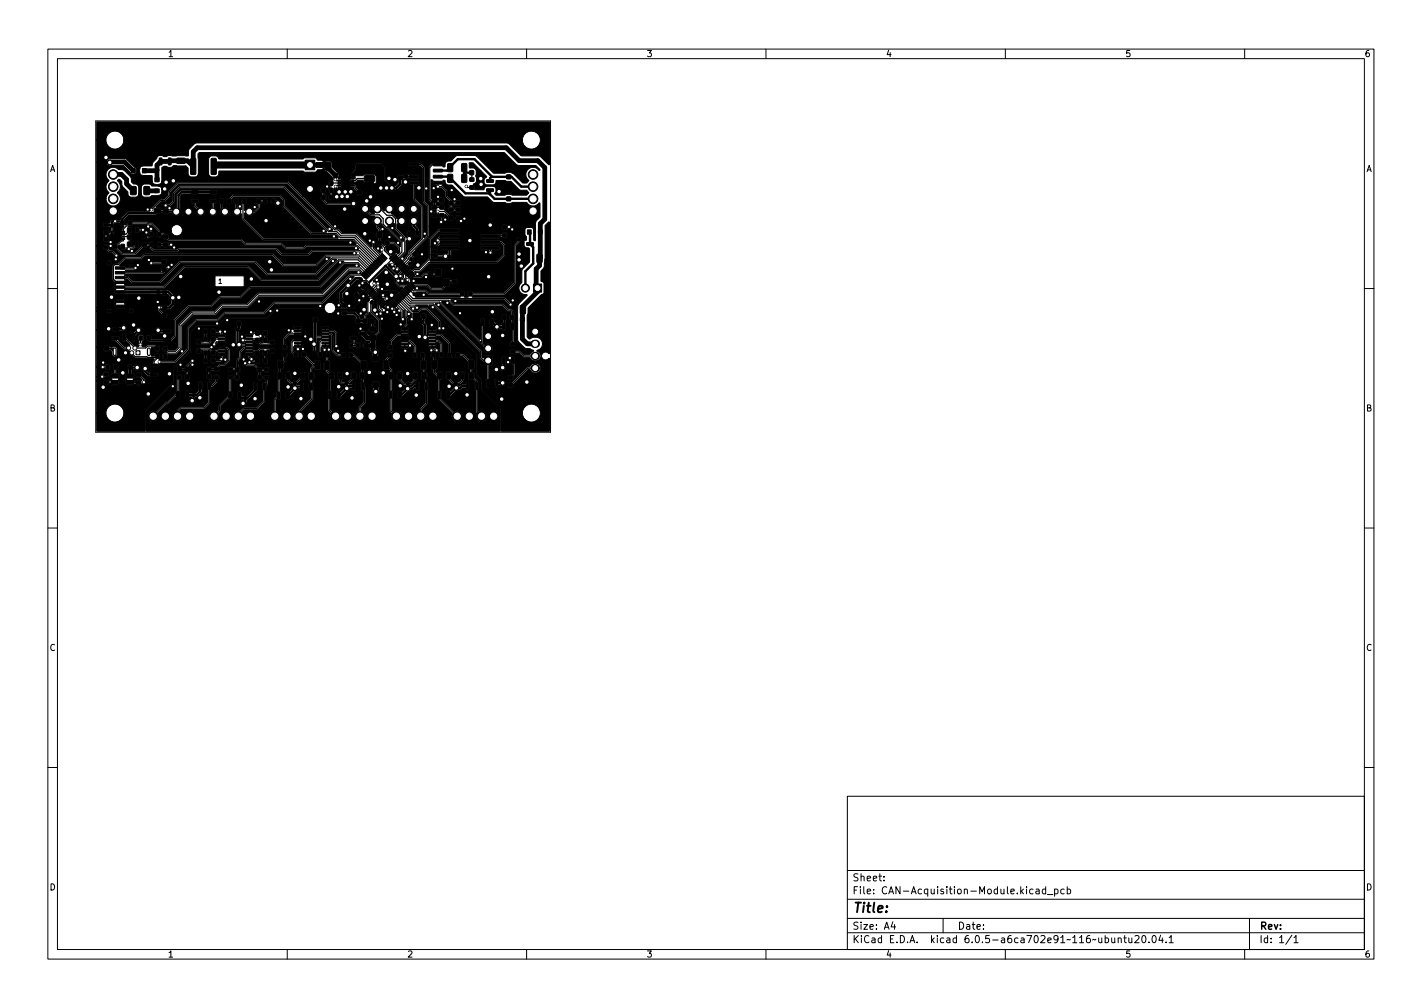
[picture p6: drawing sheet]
<svg xmlns="http://www.w3.org/2000/svg" width="297mm" height="210mm" viewBox="0 0 297 210" stroke-linecap="round" stroke-linejoin="round" font-family="sans-serif">
<defs><g id="words">
<text font-size="2.8" x="178" y="190.6">Title:</text>
<g font-size="2.1">
<text x="178" y="184">Sheet:</text>
<text x="178" y="186.7">File: CAN-Acquisition-Module.kicad_pcb</text>
<text x="178" y="196.9">KiCad E.D.A. kicad 6.0.5-a6ca702e91~116~ubuntu20.04.1</text>
<text x="178" y="194.1">Size: A4</text>
<text x="200" y="194.1">Date:</text>
<text x="263" y="194.1">Rev:</text>
<text x="263" y="196.9">Id: 1/1</text>
</g>
<g font-size="1.8">
<text x="35" y="11.9">1</text>
<text x="85" y="11.9">2</text>
<text x="135" y="11.9">3</text>
<text x="185" y="11.9">4</text>
<text x="235" y="11.9">5</text>
<text x="285" y="11.9">6</text>
<text x="10.3" y="35.9">A</text>
<text x="285.3" y="35.9">A</text>
<text x="10.3" y="85.9">B</text>
<text x="285.3" y="85.9">B</text>
<text x="10.3" y="135.9">C</text>
<text x="285.3" y="135.9">C</text>
<text x="10.3" y="185.9">D</text>
<text x="285.3" y="185.9">D</text>
<text x="35" y="199.9">1</text>
<text x="85" y="199.9">2</text>
<text x="135" y="199.9">3</text>
<text x="185" y="199.9">4</text>
<text x="235" y="199.9">5</text>
<text x="285" y="199.9">6</text>
</g>
<text font-size="1.4" x="45.6" y="59.2">1</text>
</g></defs>
<g fill="none" stroke="#000" stroke-width=".21">
<path d="M10 10.2h277v190.1h-277zM12 12.2h273v186.1h-273zM60 10.2v2M110 10.2v2M160 10.2v2M210 10.2v2M260 10.2v2M20 25.2h95v65h-95zM76.3 58.6h.4M10 60.2h2M285 60.2h2M10 110.2h2"/>
<path d="M285 110.2h2M10 160.2h2M177 166.3h108v32h-108zM285 160.2h2M60 198.3v2M110 198.3v2M160 198.3v2M177 194.8h108M177 191.8h108M177 187.8h108M177 181.8h108M184.6 183.8v.1"/>
<path d="M184.6 183v.1M186.5 192.5l-.4 1h1M186.9 193v1M197 191.8v3M210 198.3v2M216.4 185.7h.6l.1 .9M217.1 186l-.5 .1-.2 .2 .2 .3h.5M218.4 185.7l-.4-.1-.3 .3 .2 .7h.5M218.4 185.1v1.5M218.8 186.8h1.1M220.3 185.7l.4-.1 .3 .3-.1 .7h-.6M220.3 185.6v1.5"/>
<path d="M222.3 185.7l-.4-.1-.3 .3 .1 .7h.6M222.9 185.7l.5-.1 .2 .3-.1 .7h-.6M222.9 185.1v1.5M233.6 196l.2-.2 .3 .1 .1 .9M233.6 195.8v1M234.7 195.8h.6M234.9 195.3v1.3l.4 .2M235.8 195.8l.1 1h.3l.2-.1M236.4 195.8v1M237.1 195.5l.5-.2 .3 .5-.9 1h.9M238.7 195.4l.2-.1a.8 .8 0 0 1 .5 .8 .8 .8 0 0 1-.5 .7 1 1 0 0 1-.2-1.4zM240 196.7v.1"/>
<path d="M240.9 195.4l.1-.1a.8 .8 0 0 1 .5 .8 .8 .8 0 0 1-.5 .7 1 1 0 0 1-.1-1.4zM242.4 195.3l-.3 1h.9M242.8 195.8v1M243.6 196.7v.1M244.2 195.8l.4-.5v1.5M244.2 196.8h.9M260 198.3v2M261 191.8v6.5M269.9 195.3l-1.3 1.9M270.3 195.8l.4-.5v1.5M270.3 196.8h.8"/>
</g>
<g fill="#000" stroke="#000" stroke-width=".21">
<path d="M27.5 35.2h.7v.9h-.7zM29.8 35.2h.8v.9h-.8zM32.3 37.1h1v.8h-1zM32.3 39.4h1v.8h-1zM33.3 33l.5 .1v1.3h-.5zM34.2 34.9h.6l-.1 1.4-.5-.1zM35.2 33l.5 .1v1.3h-.5zM37 33.1l1.5-.1 .2 .2v.8l-.2 .1h-1.4l-.2-.2zM37 36h1.5l.2 .2v.7l-.2 .2h-1.4l-.2-.3zM39.9 33.1l.8-.1 .2 .2v3l-.1 .2h-.8l-.2-.1zM44.1 33.1l.9-.1 .2 .2v3l-.2 .2h-.7l-.2-.1zM26.9 44.9h5.5l.5-.3h1.1l.3 .1 .6 .1 .3-.2h.7l.4 .3a.88 .88 0 0 0 1.1 0l.3-.7v-2h2.1l.1 .2 .5 .1v.6l.7 .7-.1 .6 .4 .5a.88 .88 0 0 0 1.1 0l.3-.7h.8l.3 .7a.88 .88 0 0 0 1.1 0l.1-.1a.88 .88 0 0 0 .2-1l-.6-.5v-.7l.6-.2 .1-.7h.3l.1 .7 .2 .2v.9l.2 .3-.1 .6 .4 .5a.88 .88 0 0 0 1.1 0v-.1a.88 .88 0 0 0 .2-1l-.5-.4-.8-.1v-.7l.3-.3v-.7l-.2-.2h-.6l-.3 .3-1.9-.1-.1 .6 .5 .3v.8l-.5 .4-.1 .5h-.8l-.2-.5-.2-.3h-.9l-.5-.5-.1-.4 .5-.1 .1-.2v-.4l-.2-.2h-1.3l-.2 .2v.4h-2.1v-1.2l.4-.5h7.1l.2-.2v-.4l-.2-.2h-7.4l-.9 1v2.6l-.5 .1-.5 .4h-.6l-.4-.2-.8 .1a.33 .33 0 0 1-.3 0 .33 .33 0 0 1-.2-.3h-.9l-.1-.2 1.1-1.1h.8l1-1 .1-.9 1.8-1.8h22.5l9.6 9.6-.8 .1-9.4-9.3h-21.7l-1.6 1.4v1.8l-.7 .6h-.4a.42 .42 0 0 0-.6 .1 .42 .42 0 0 0 .1 .6 .42 .42 0 0 0 .6-.1l.5-.1 .9-.9 .1-1.8 1.2-1.1h21.5l9 9v.2h-3.1l-5.6-5.6v-1.3l-1.1-1h-9.7l-.8 .8-.4 .1-.1 .9 .2 .2 .7-.1 .2-.2-.1-.7 .5-.5h9.4l.7 .8 .1 1.3 5.7 5.7 5.2 .1 .7 .7h-15.4l-4.3-4.1v-1.1h.2l.3 .4a.88 .88 0 0 0 1.2 0l.2-.4 .5-.1 .9-.8v-.9l.2-.2a.29 .29 0 0 1 .3-.3 .29 .29 0 0 1 .2 .4l.8-.1 .2-.8h.5l.1 .8 .7 .1a.77 .77 0 0 0 1.1 .3l.3-.3-.1-.5-.3-.3-.7-.1-.2-.3h-.6l-.3 .3h-.5l-.3-.3-.7 .1a.25 .25 0 0 1-.3 .2 .25 .25 0 0 1-.2-.2l-.7-.1-.2 .1-.1 .8 .3 .3v.6l-.7 .7-.9-.6-.6 .1-.4 .5h-.2v-1.2l.4-.2 .2-.2-.1-.7-.2-.2h-.6l-.2 .2v2l-.1 .2-.8-.6v-.5l.3-.4-.1-.8-.2-.1-.6 .1-.2 .8 .3 .4v.7a.92 .92 0 0 0-.4 1l.3 .5a.88 .88 0 0 0 1.1 0l.3-.2 .2 1.1 4.4 4.4 18.8 .1 .6 .7h-10.4l-.7 .5h-3.5l-1-.8h-7.4l-1.1-.9h-14.9l-.1-.2-.2-.6-1.3-.4-.3-.3 2.3-.1a1.16 1.16 0 0 0 .9 1h.4a1.16 1.16 0 0 0 1-1.3 1.16 1.16 0 0 0-1.4-1 1.16 1.16 0 0 0-.9 1.3h-2.3l-1.5-1.6-.9-.1-.3-.2h-3l-.3-.3h-.6l-.2 .2-.1 .4-.5 .4-.2-1.1z"/>
<path d="M63.7 33.4h2v2h-2zM66 33.9h1v1h-1zM67 33.9h1v1h-1zM67.2 39.3h.7v.9h-.7zM67.2 37.8h.7v.9h-.7zM68.1 33.9l.8-.1 .2 .2v1.4l-.1 .2h-.8l-.2-.1zM68.8 39.3h.7v.9h-.7zM68.8 37.8h.7v.9h-.7zM69.7 36.2h.8v.9h-.8zM71 33.9l.8-.1 .3 .2v1.4l-.2 .2h-.7l-.2-.1zM70.6 37.6h.5v.3h-.5zM70.6 38.1h.5v.3h-.5z"/>
<path d="M70.6 38.6h.5v.3h-.5zM70.6 39.1h.5v.3h-.5zM71.3 36.2h.7v.9h-.7zM71.5 37.7h1.4v1.6h-1.4zM72.5 36.3h.5v.5h-.5zM72.7 34.4h.7l.2 .1v1.1l-.2 .2h-.6l-.2-.1zM73.3 39.1h.6v.3h-.6zM73.3 38.6h.6v.3h-.6zM73.3 38.1h.6v.3h-.6zM73.3 37.6h.6v.3h-.6zM73.5 36.3h.5v.5h-.5zM74.6 38.3h.9v.8h-.9z"/>
<path d="M74.6 34.4h.7l.2 .1v1.1l-.2 .2h-.6l-.2-.1zM76.2 36.7h1.9l.2 .2v.9l-.3 .1h-1.8l-.1-.2zM76.2 34.6l1.9-.1 .2 .3v.8l-.3 .2-1.8-.1-.1-.2zM76.1 38.5l.7-.1 .2 .2v1l-.1 .3h-.6l-.2-.2zM78 38.5l.7-.1 .2 .2 .1 1-.2 .3h-.6l-.2-.2zM74.7 34.2h4.9l.8 .9v2.6l1 1h.8l.2 .3v.6l-.3 .2h-4l-.1-.2v-.9l.6-.5v-1.4l-.3-.4h-2.2l-.3 .3-2.2 .1-.1-.2v-.3l.9-.9v-.8zM83.2 36.6h.8v.8h-.8zM83.2 35.1h.8v.8h-.8zM84.5 36.5h.6v.5h-.6zM84.5 35.5h.6v.5h-.6zM85.6 34.1h1.8l.1 .5h-1.9zM85.6 35.4l1.8-.1 .1 .5-1.9 .1z"/>
<path d="M85.6 36.6h1.8l.1 .5-1.9 .1zM85.6 37.9h1.8l.1 .5h-1.9zM90.5 37.9h1.9v.5h-1.8zM90.5 36.6h1.9v.5l-1.8 .1zM90.5 35.4l1.9-.1v.5l-1.8 .1zM90.5 34.1h1.9v.5h-1.8zM93.5 36.4h.9l.2 .1v1.4l-.2 .2h-.7l-.2-.1zM93.5 34.2l.9-.1 .2 .2v1.3l-.2 .3h-.7l-.2-.2zM96.5 36.4h.8l.2 .1v1.4l-.1 .2h-.7l-.3-.1zM96.5 34.2l.8-.1 .2 .2v1.3l-.1 .3h-.7l-.3-.2zM98.1 35.6h.8v.9h-.8zM98 34h.8l2.8 2.8-.5 .8 .1 .6 .3 .4h1.7l.3-.3 .2-.6h1.7l.5 .2h.8l1.8 1.7 1.5 .1 .5 .6-.5 .5h-3l-.4-.2h-.6l-.6 .2h-1.7l-.4-.3 .3-.5v-.7l-.6-.4h-1.5l-.5 .7h-1.8v-.7l-.3-.4 .5-.4 .1-.3v-.6l-.2-.4 .2-1.2-.4-.5-1.1-.1z"/>
<path d="M98.1 37.2h.9v.6h-.9zM98.1 38.8h.9v.7h-.9zM99.7 35.6h.8v.9h-.8zM101.7 37.5h1.3l.1 .5-1.4 .1zM101.7 39.4h1.3l.1 .5-1.4 .1zM103.5 38.5h1.4l.1 .5h-1.4zM105.8 36.5h.9v.8h-.9zM105.8 38.1h.9v.8h-.9zM20.2 25.5h94.6v8.8l-.1 .1-2-1.8-3.9-.1-2.4-2.4-.6-.3h-64.7l-.5 .3-1.1 1-.2 1.5-4.1-.1-.4 .2h-.5l-.5-.2h-.7l-1.1 1.4-.3 .7-2.1 .1-.3 .3-.1 .5 .1 .7 .2 .3 2.2 .2 .2 1.5 .2 .2 .7 .2 .7-.2 .2-.3 .1-3.1 .5-.3 1.4 .2 .6-.3h2.5l.5 .5 .1 1.4 .2 .3 .4 .1h1l.4-.7h2.2l.1 .5 .3 .2h1.1l.5-.4 .2-.8h17.4l.5 .2h2.1l.5-.4 .8-.1 .6-.3 .2 .6 .4 .2 1.3 1.4v.3l-.7 .1-.2 .2v.7l.2 .3-.2 .5v.8a.42 .42 0 0 1-.1 .7v.8l.8 .2 .3-.3-.1-.8a.3 .3 0 0 1-.2-.3 .3 .3 0 0 1 .3-.3l.1-.9h.6l.2 .2 2.6-.1 .9 .1 .3 .4 .2 .8h.9l.2-.2-.1-.7-.7-.2-.5-.4v-.4l-.3-.3h-.8l-.1 .9h-1.9v-1.5h1.8l.2 .2h.9l.6-.5 1 .1 .4 .4h1.8l.1 .2-.3 .3v1l.3 .4h4l.5-.4h.4l.9-1 .1-.9 .2-.3 .6-.1h2.6l.2-.2v-.4l-.2-.2h-2.1l-.3-.2h-.5l-.2 .3-.3-.1h-.8l-.2 .3 .2 1.5-.7 .5-.3-.3h-.8l-.8-.8-.1-2.6-.8-1h-4.9l-.6 .4v.9l-.9 .9 .1 .6 .8 .1v.2l-.2 .2h-.7l-.2 .5h-1.8v-.5l-.7-.1 .2-.7-.1-.5-1.4-1.2-.1-1.1-.3-.2-1.3 .1-.5-.2-.8-.1-.4-.4-2.2-.1-.5 .3h-17.4l-.4-.5-.4-.2-.8 .1-.6 .4v3.2h-2.2v-4l.3-.4h63.6l2.7 2.6 .5 .2 3.4-.1 .9 .9v.2h-.2l-.3-.3a1.51 1.51 0 0 0-2.1 .2 1.63 1.63 0 0 0 .3 2.2l-.5 .5h-.8l-1.8-1.8-.8-.4h-.7l-.5 .2h-2.3l-3.4-3.5-.5-.2h-3.9l-1.1 1.1-.9 .2-.3 .3-.2 .8-.3-.1 .1-.7-.2-.2h-1.8l-1.1 1.1v6.6l.5 .6 .5 .4-.3 .4v.7l.9 .2-.1 .5-.8 .2v.7l.3 .2 .7-.1 .2-.7 .2-.1 .1 .6 .4 .3v.3a.44 .44 0 0 0-.3 .6 .44 .44 0 0 0 .7 .2l.5-1.9 .6 .5v.5l.2 .3 .9-.1 .1-.7h.3l.1 .6 .7 .2a.44 .44 0 0 0 .4 .5 .44 .44 0 0 0 .5-.4 .44 .44 0 0 0-.5-.4v-.5l-.2-.3h-.8l-.2 .3h-.3l-.2-.3h-.6l-1.2-1.1v-.9l-.9-.1a.46 .46 0 0 1-.5 .1 .46 .46 0 0 1-.3-.4 .45 .45 0 0 1 .4-.3 .45 .45 0 0 1 .5 .3l.8-.1 .1-.8-.2-.3-.8 .1a.32 .32 0 0 1-.3 .3 .32 .32 0 0 1-.4-.2l-.7-.1-.3 .2-.2-.1v-3.9l.4 .1v.6l.1 .2 .6 .2a.46 .46 0 0 0 .1 .6 .46 .46 0 0 0 .6-.1l.3 .1 .9 .8v1l.7 .8-.1 .8 .1 .2a.21 .21 0 0 1 .2 .2 .21 .21 0 0 1-.2 .2l-.1 .3 .1 .6 .9 .1a.41 .41 0 0 1 .4-.3 .41 .41 0 0 1 .3 .3h.9l.1-.7-.2-.3h-.8a.49 .49 0 0 1-.5 .1 .49 .49 0 0 1-.3-.4l.1-.1a.43 .43 0 0 1 .3-.2 .43 .43 0 0 1 .4 .2h.9l.1-.8-.2-.3-.9 .1a.34 .34 0 0 1-.3 .3 .34 .34 0 0 1-.3-.3l-1.1-.9v-1.1l-1.2-1.2 .3-.3-.1-.7h.4a.9 .9 0 0 0 .8 .9h.7l2.3 2.3 .4 .2h4.7l1.1 1.1 .3 .1h2.2l.6 .2h.6l.5-.2h2.9a1.53 1.53 0 0 0 1.4 .7l.7-.2 .5-.5 .2 .1v2.9l-.8 .8-.1 .5-.1 3.6-.3-.1v-2.2l-.4-.4h-1l-.4 .3v1.1l.3 .5-.1 .8h-.2v-.4l-.2-.2-1.5 .1v.7l-.7 .9v7.7l-2 2.1h-6.4l-.4-.3-.5-.1-.3 .3 .1 1-.7 .1-.1-.2 .1-.9-.2-.2h-.6l-.4 .3h-6.2l-.7-.6-2.4-.1 .4-.6h2.1l.9 .8h2.5l.8-.7 .6-.1 .2-.8 .4 .3 .9-.1 .1-.7-.2-.3h-.8l-.3 .3-.3-.3h-1.3l-.1 1.7-.3 .2h-1.9l-1-.8h-2.9l-.7-.7 .6-.6h1.9l.6-.6h.5l.3 .4 .7-.1 .3-.3 .3 .3 1.3-.1 .1-1.5-.1-.1h-1.3l-.2 .9-.4-.3h-.7l-.4 .3h-.6l-.6 .6-1.1-.1-.1-.5h1.1l1.8-1.8 14.2-.1 1.7-1.7v-2.2l-.8-.8-.5-.1h-3.8l-.2 .2v.4l.2 .2h3.8l.3-.2 .5 .5v1.9l-1.4 1.3h-13.9l.2-.5v-.8h.3v.5l.2 .2 2-.1a1.03 1.03 0 0 0 1.1 .3h.5l.2-.2v-1.5l.1-.1h1.4l.2-.3h4.3l.2 .3 1.7 .1a.45 .45 0 0 0-.1 .6 .45 .45 0 0 0 .7 0 .45 .45 0 0 0-.1-.6l1.6-.1 .2-.2v-.5l-.2-.2h-3.8l-.2 .2v.4h-4.3v-.4l-.2-.2h-3.8l-.2 .2 .1 .6 1.5 .1 .1 .5-.1 .1h-.6l-.4 .3h-.8l-.4-.3h-.7l-.2 .3h-.3v-1.7h.3l.1 .7 .8 .1 .3-.2v-.6l.5-.5h3.8l.2-.2v-.4l-.2-.2h-3.9l-.1-.3 .2-.2h3.8l.2-.2h4.3l.2 .2h3.8l.4-.2 .3 .1 .7 .1 .3-.3-.1-.7-.9-.1-.6 .3h-3.9l-.2 .2v.4h-4.3v-.4l-.2-.2h-3.8l-.8 .9a.52 .52 0 0 0-.1 .5 .52 .52 0 0 0 .4 .4l-.4 .5-.6 .1-.2 .2h-.3v-1.4l1.7-1.7 4.1 .1 .2-.2v-.6l-.2-.1h-3.8l-.4 .3-2.1 2v4.1l-2.1 2h-.9l-.4 .4-.5-.5-.2 .1-1.3 1.2-.1 .6-.2 .4a.44 .44 0 0 0 0 .8 .44 .44 0 0 0 .7-.4l-.2-.3h.3a.68 .68 0 0 0 .8 .6l-.5 .6h-1.3l-.7-.7v-.4l.4-.4 .1-.5 1.9-1.9h.4l.3-.3 .1-.3-.3-.4 .6-.5a.25 .25 0 0 1 0-.3 .25 .25 0 0 1 .3-.1l.6-.6-.6-.9 2.9-2.9v-2.1h15.2v.6l.2 .2h.8l.2-.3a.45 .45 0 0 0 .6-.1 .45 .45 0 0 0 0-.6 .45 .45 0 0 0-.7 .1l-.9-.1-.2 .2h-15.2v-4.3l-.9-1v-7l-.7-.7-.6-.3h-1.8l-.2 .3 .1 .5 1.9 .1 .3-.2 .5 .6v6.8l.9 1v6.1l-.4 .5h-.2l-.1-6.5-1.6-1.7v-2.7l.7-.2 .1-.6-.2-.2h-1.8l-.2 .2 .1 .6 .8 .2v2.9l1.6 1.7v6.4l-2.7 2.9a.79 .79 0 0 1-.5 1l-.1 .3-.5 .5-.5-.4 1.2-1.3v-2.4h.2a.63 .63 0 0 0 .7 .1 .63 .63 0 0 0 .4-.6l-.2-.5 .1-.9-.1-.2-.7-.1-.2 .2v.8a.21 .21 0 0 1 0 .3 .21 .21 0 0 1-.3 .1l-1.8-1.8 .1-1a1.05 1.05 0 0 0 1.1 .4 1.05 1.05 0 0 0 .8-1h.5l.2 .6 1.1 1.3v1.2l.7 .1 .2-.2v-.7l-.2-.7-.5-.7a.99 .99 0 0 0 .1-1.7 .99 .99 0 0 0-1.6 .8h-.5v-.1a.98 .98 0 0 0-1.2-.8l-.7 .4-1.2-1 .4-.6 .1-.4h.6v.2a.98 .98 0 0 0 1.1 .8 .98 .98 0 0 0 .9-1h.5a.98 .98 0 0 0 1.5 .9 .98 .98 0 0 0 .1-1.7 .98 .98 0 0 0-1.5 .6l-.1 .2h-.5a.98 .98 0 0 0-1.5-.8l-.4 .4-.1 .4h-.6a.98 .98 0 0 0-1.5-.8l-.4 .4v.8l-.6-.4a.99 .99 0 0 0-.8-1l-.6 .1-.3 .3a.97 .97 0 0 0-.1 1.1l.2 .3-.1 .2h-.5l-.4-.5a1.01 1.01 0 0 0-.1-1.1 1.01 1.01 0 0 0-1-.4l-.4 .2a1.03 1.03 0 0 0-.2 1.4 1.03 1.03 0 0 0 1.3 .3l.6 .6h.8l.1 .2a.98 .98 0 0 0-.4 1.2l.6 .6 .1 .5 .4 .4-.3 .4v1.2a.42 .42 0 0 1 .3 .4 .42 .42 0 0 1-.3 .4l.1 .8 .8 .2 .2 .3a.46 .46 0 0 0-.4 .4 .46 .46 0 0 0 .1 .5v.2h-.2l-1-1v-.9a.43 .43 0 0 0 0-.6 .43 .43 0 0 0-.6 0 .43 .43 0 0 0 0 .6v.6l-.1 .1-3.1-3-2.9-.1-.9-.7-.7-.1-6.7-6.7h3.7l.1 .7 1.2 1.1h4.9a.67 .67 0 0 0 .8 .3 .67 .67 0 0 0 .5-.6l-.2-.4-.4-.2-.4 .1-.3 .3h-4.7l-.5-.4 .2-.4-.1-.7a.32 .32 0 0 1-.3-.3 .32 .32 0 0 1 .2-.3v-.8l-.2-.3-.7 .2-.1 .8a.42 .42 0 0 1 .3 .4 .42 .42 0 0 1-.3 .4l-3.7 .1-3.2-3.1h-22.8l-2.1 2-.1 .9-.8 .8-.9 .1-1.8 1.7a.53 .53 0 0 0-.3 .7h-4.6l-1.4 1.4-.2 .5h-.6l-.4-.2h-.8l-.2 .2-.2 .6-1.1-.2-.3 .3 .2 .7 .8 .1 .4-.1 .3 .2-.3 1-.4-.5-.9 .1v.7l.3 .4-.3 .4-.1 .5 .3 .3 .8-.1 .2-.3h2.5h-2.5l-.1-.4-.3-.4 .1-.1 1.3-.1-.1-1.5 .2-1 1-.1 .2 .6 .8 .1-.5 1.1v1.7l-.9 .9h-.8l-.3 .2 .1 .8 .7 .2 1.2 1.1h3l1.5-1.5 .6-.1a.45 .45 0 0 1 .5-.1 .45 .45 0 0 1 .3 .5l.7 .6h5.1l.4-.3h20l1.3 1.1h5.6l1-.8h8.9l.1 .5-6.5 .1-1.9 1.9h-6.7l-2.4-2.2h-26.7l-.8 .7-3.3 .1-1.4 1.3h-.8l-.4 .4-.1 2.9 .5 .6 .1 .4a.21 .21 0 0 1 .2 .2 .21 .21 0 0 1-.2 .2v.5a.22 .22 0 0 1 .2 .3 .22 .22 0 0 1-.2 .2l.1 .6h9.5l.5 .5 .6-.1 .4-.2 .4 .4 .2 1.5-.5 .4-1.2-.1-.3 .3a.44 .44 0 0 0-.7-.1 .44 .44 0 0 0 0 .7l.1 .4 .6 .7a.48 .48 0 0 0 .3 .7l.8-.1 .1-.7-.2-.2-.5-.1-.7-.6v-.2l.2-.1 .3 .4 1.6-.3 .8-.8 .1-1a.65 .65 0 0 0 .2-.7 .65 .65 0 0 0-.5-.5l-1-.9h-9l-.2-.2 .3-.2h8l.4-.3h16.3v-2.3h-6.1v2.3h-10.2l4.1-4h12.8l3 2.8h12l4.2-4.2 1 .1-5.1 5.1h-14.4l-2.2 2.1h-4.2l-1.9 1.9h-4.7l-3 3.1-.1 3.3-.5 .6-4 .1-.2-.8h-.7l-.3 .2 .2 .9 .6 .3 4.3 .1 1.1-1.1 .1-3.5 2.7-2.7h4.7l1.9-1.9h4.2l2.1-2 14.5-.1 5.2-5.1h2.5l.5 .5-.1 .1h-2.4l-5.4 5.4h-13.3l-2.4 2.3h-5.2l-1.6 1.5h-4.7l-2.8 2.9-.1 4.7-.6 .6h-1.2l-.2-.2-.2-.7-.6-.1-.2 .2v.9l.8 .3-.2 .3-.7 .1v.8l.2 .3 .7-.1 .2-.7 .2-.2 1.6-.1 1.1-1 .1-4.8 2.3-2.3h4.6l1.6-1.5h5.2l2.4-2.3h13.3l5.4-5.4h2.1l.5 .4-.2 .2-2.4 .1-5.7 5.7h-9.9l-2.2 2.1h-8.2l-1.6 1.5h-4.4l-1.9 1.9-.1 4.4-2.4 2.4h-2.8l-.4-.2-.1-.1 .2-.3v-.6l-.3-.3h-.6l-.2 .6h-.7v-1.8l.7-.1 .2 .8 .6 .1 .3-.3v-.7l-.2-.2-.8-.2h-1.6l-.5 .4h-.6v-1l.3-.4v-.8a.71 .71 0 0 0-1.2 .1v.7l.2 .3-.1 .6 .1 .4-.3 .1-.7-.3-1.1-1.1h.6l.2 .2h.5l.1-1.1 .5-.5 .6-.2 .2-.5h2.8a.72 .72 0 0 0 .8 .7h2.4l.2-.2v-.4l-.3-.2h-1.8l-.6-.5a.64 .64 0 0 0-.7 .6h-2.8l-.2-.4-.4-.2a.63 .63 0 0 0-.7 .7l-.8 .7v1.3h-.6l-.4-.5-.2-.9h-.7v1.5l.8 .1 .7 .8-.7 .4h-.4l-1.2-1.2 .2-.4-.1-.6h-1.4l-.2 .2 .1 .5 .5 .1 1.8 1.9h.7l.6 .5a.61 .61 0 0 0 .7 .9l.5 .4 4 .2-.3 .9-.5 .1-.1 .2v.4l.2 .2h1.3l.2-.2 .1-.5 .5-.2h3.1l2.7-2.8 .1-4.2 1.6-1.7h4.4l1.6-1.5h8.2l2.1-2.1h10l5.8-5.8h.7l.1 .2-1.1 1-.3 .1a.71 .71 0 0 0-.5 .8l-1.2 1.3v2.1l.4 .5v.5h-1.2a1.17 1.17 0 0 0-1.4-1 1.17 1.17 0 0 0-.9 1l-.2 .1h-9.8l-2.1 2h-8.5l-1.7 1.6h-4.4l-1.2 1.3-.1 4-3.6 3.7-.1 2.9-5.7 5.9-.1 4.3h-10l-.1-3.7h1.9a1.86 1.86 0 0 0 2.8 1.6 1.86 1.86 0 0 0 .1-3.2 1.86 1.86 0 0 0-2.8 1.3l-.1 .3h-1.9v-6.8h1.4v.6l.2 .2h.7l.5-.3 .3 .5h1.5l.1-.1 3 .1a.31 .31 0 0 1 .3-.4 .31 .31 0 0 1 .3 .3h.9l.3-.3a.49 .49 0 0 0 .7-.1 .49 .49 0 0 0-.1-.7l-.7-.8-.1-.7-.8-.1-.3 .3 .1 .7 .7 .1 .5 .6h-1.1l-.3 .2h-.2l-.1-.2a.24 .24 0 0 1-.2-.2 .24 .24 0 0 1 .2-.2v-1l-.5-.2v-.5l.6-.2 .6 .3 .6-.5h.4l.3 .9 .8 .8h2l.2-.1-.1-.7h-1.7l-.4-.3a.7 .7 0 0 0-.2-1.1l-.2-.1a.64 .64 0 0 0-.7 .6h-.4a.63 .63 0 0 0-.3-.7 .63 .63 0 0 0-.7 0l-.4 .2-.4-.4-.8 .2 .1 1.6-.5 .2v1a.25 .25 0 0 1 .2 .2 .25 .25 0 0 1-.2 .2v1h-1.4v-1a.24 .24 0 0 1-.2-.2 .24 .24 0 0 1 .2-.2v-1l-.6-.2v-.5l.4-.3v-.7l-.3-.3-.5 .1-.2 .2 .1 1.5-.6 .2v1a.32 .32 0 0 1 .1 .3 .32 .32 0 0 1-.2 .2l-.6-.2-.7-.1-.2 .3h-1.4v-.9h.7a.43 .43 0 0 0 .3 .4 .43 .43 0 0 0 .5-.1l.3-.2 .7-.2 .1-.6-.2-.2-.8-.1-.2 .2-.1 .4-.4 .1-.2 .3h-.7v-2l.9 .1a.48 .48 0 0 0 .3 .3 .48 .48 0 0 0 .5-.1l.4 .4 .5-.1 .3-.2-.2-.9h-.7l-.3 .3a.5 .5 0 0 0-.5-.1 .5 .5 0 0 0-.4 .3h-.8v-4.1h1.4v.6l.2 .2 1.3-.1 .3 .3v.5a.56 .56 0 0 0 .5 .5 .56 .56 0 0 0 .6-.5v-1.1a.79 .79 0 0 0-1-.5l-.9-.1a.88 .88 0 0 0-1 .1v.1h-1.4v-3.6h3.1l.2 .2 2.7-.1a.63 .63 0 0 0 0-1.1h-.1a.62 .62 0 0 0-.8 .2l-.2 .2h-1.6l-.2 .2v.4h-3.1v-4h2.1a.53 .53 0 0 0 .5 .6 .53 .53 0 0 0 .5-.6l3.6 .1a.53 .53 0 0 0 .8 .3 .53 .53 0 0 0-.1-.9 .53 .53 0 0 0-.7 .5h-3.6v-.1a.54 .54 0 0 0-.9-.2l-.1 .3h-2.1v-.7l5.9 .1 .1-.6a.23 .23 0 0 1-.2-.3 .23 .23 0 0 1 .2-.2l-.1-.6h-2l-.1 .7a.21 .21 0 0 1 .2 .2 .21 .21 0 0 1-.2 .2v.5h-3.8v-9.3h2.1a.53 .53 0 0 0 .7 .5 .53 .53 0 0 0 .1-.9 .53 .53 0 0 0-.8 .3v.1h-2.1v-3.5h1.3l.2 .7 .5 .1 .6 .5 .6 .1 .5 .5a.42 .42 0 0 0 .5 .4 .42 .42 0 0 0 .3-.5 .42 .42 0 0 0-.5-.3l-.7-.6-.5-.1-.2-.2-.1-.7-.2-.2h-.7l-.3 .3h-1.3v-9.9h1.9a1.51 1.51 0 0 0 2.3 1.3l.5-.5 .3-.7-.2-.8-.5-.5 .5-.8 .2-.4-.1-.6-.4-.6a.27 .27 0 0 1 0-.4 .27 .27 0 0 1 .3 0l.4 .4 .2 1 1.1 1.2 .1 .6 .4 .4h1.3l.5-.6h.5l.3 .5 .4 .2h1l.5-.3 1.6-.2a.69 .69 0 0 0 .5-.8l-.1-.6-.2-.3-1.7-.2-.6-.4h-1.1l-.4 .3-.2 .3v1.5h-.5v-1.4l-.2-.4-.4-.3h-.5l-.4-.4-.2-1.1-1.3-1.2-.5-.3h-.8l-.2-.2a1.54 1.54 0 0 0-2.1 .4 1.54 1.54 0 0 0 .4 2.1l-.1 .2a1.62 1.62 0 0 0 .1 2.4l-.5 .5-.2 .7h-1.9v-7.6h2l.2 .5 .4 .2 2.9-.1 1.6 1.7 .7 .1a.58 .58 0 0 0 .6-.7l-.2-.5-2.2-2h-3.2l-.6 .4-.2 .4h-2v-4.6h1.9l.1 .3a1.86 1.86 0 0 0 1.9 1.5 1.86 1.86 0 0 0 1.8-1.8h83.2l.1 .3a1.86 1.86 0 0 0 2.9 1.1 1.86 1.86 0 0 0-.3-3.1 1.86 1.86 0 0 0-2.7 1.7l-83.2-.1a1.86 1.86 0 0 0-1.9-1.8 1.86 1.86 0 0 0-1.9 1.9h-1.9zM21.7 49.6h.9v.7h-.9zM21.7 51.3h.9v.7h-.9zM21.7 46.6h.9v.7h-.9z"/>
<path d="M21.7 48.3h.9v.7h-.9zM23.2 46.9h.4v.5h-.4zM23.1 49.8h.6v.2h-.6zM23.1 49.3h.6v.2h-.6zM23.1 48.8h.6v.2h-.6zM23.1 48.3h.6v.2h-.6zM24.1 46.9h.5v.5h-.5zM24.1 48.3h1v1.4l-.3 .3h-.7zM23.6 51h.7v.9h-.7zM25.2 46.1h.7v.9h-.7zM25.5 48.3h.5v.2h-.5zM25.3 51h.7v.9h-.7z"/>
<path d="M25.5 48.8h.5v.2h-.5zM25.5 49.3h.5v.2h-.5zM25.5 49.8h.5v.2h-.5zM24.1 55.7h2v.5h-2zM24.1 56.7h2v.5h-2zM24.1 57.7h2v.5h-2zM24.1 58.7h2v.5h-2zM26.6 49.1h.7v.8h-.7zM26.6 47.6h.7v.8h-.7zM26.8 46.1h.7v.9h-.7zM26.6 50.6h.7v.8h-.7zM28.3 49.1h.7v.8h-.7z"/>
<path d="M28.3 47.6h.7v.8h-.7zM27.3 39l.9-.1 .3 .2v1.3l-.2 .3h-.8l-.3-.2zM28.3 50.6h.7v.8h-.7zM29.7 49.1h.9v.7h-.9zM29.7 50.8h.9v.7h-.9zM26.8 47.2l.7-.1 .3-.3h2.8l.3 .2h.8l1.2 1.3-.2 .3 .1 .9h.7l.3-.4h.2l.2 .8 .6 .1 .5 .3h14.9l1.1 .9h7.3l1.1 .9h3.7l.7-.5h10.4l.4 .3-.1 .2h-9.5l-1 .8h-5.3l-1.3-1.1h-20.4l-.4 .2h-4.7l-.4-.2 .3-.4v-.7h.6l.1 .9h.8a.3 .3 0 0 1 .3-.3 .3 .3 0 0 1 .3 .3h.8l.3-.2a.45 .45 0 0 0 .7 .1 .45 .45 0 0 0 0-.7 .45 .45 0 0 0-.6 0l-.4-.3-.7 .1-.4 .2-.4-.4-.6 .1-.2 .2h-.6l-.2-.2h-.7a.33 .33 0 0 1-.3 .3 .33 .33 0 0 1-.3-.2l-.9 .1-.2 .7-1.4 1.3h-2.5l-1.1-1.1 .5-.5 .2 .9 1.2 .1 .5 .3 .5-.3 .5-.1 .5-.4 .7-.1 .1-.8-.2-.2h-.8l-.1 .7-.4 .3h-.2v-.9a.4 .4 0 0 1-.3-.4 .4 .4 0 0 1 .3-.3v-.7h2l.2 .7 .8 .1 .3-.3 1.2-.2 .1-.9a.65 .65 0 0 1-.2-.9 .44 .44 0 0 0-.7-.2 .44 .44 0 0 0 .1 .8l-.2 .3-.2 .6-.4-.2-.7-.1-.3 .3h-2l-.1-.2-.6-.2 .1-.1 .6-.2v-.8h.6v.7l.2 .2h.6l.4-.3h.3a.43 .43 0 0 0 .6-.1 .43 .43 0 0 0-.2-.6 .43 .43 0 0 0-.6 .2h-.2l-.3-.4h-.6l-.2 .3h-.6l-.2-.3h-.5zM31.2 48.5h.7v.9h-.7zM30.1 39l.9-.1 .3 .2v1.3l-.2 .3h-.8l-.3-.2zM31.2 50.6h.7v.9h-.7zM32.9 48.5h.7v.9h-.7zM32.2 43.6l1.3-.1 .1 .2v.6l-.2 .2h-1.1l-.1-.3zM32.2 45.5l1.3-.1 .1 .2v.6l-.2 .2h-1.1l-.1-.3z"/>
<path d="M32.9 50.6h.7v.9h-.7zM33.8 55.9h.9v.7h-.9zM33.8 54.3h.9v.7h-.9zM34.2 50.7h.9v.7h-.9zM34.2 49.1h.9v.7h-.9zM34.2 43.8h.9v.8h-.9zM34.2 45.3h.9v.8h-.9zM38.1 40.8h1.3l.1 .5h-1.3zM40 41.7h1.3l.1 .5-1.4 .1zM40 39.8h1.3l.1 .5-1.4 .1zM42 40.8h1.3l.1 .5h-1.3zM43.9 41.7h1.3l.1 .5-1.4 .1z"/>
<path d="M43.9 39.8h1.3l.1 .5-1.4 .1zM45.9 41.6h.7v.8h-.7zM47.6 41.6h.7v.8h-.7zM49 41.6h.7v.8h-.7zM50.7 41.6h.7v.8h-.7zM52.1 41.6h.7v.8h-.7zM53.7 41.6h.7v.8h-.7zM55.1 41.6h.7v.8h-.7zM25 55.4l.5-.5h1.4a.53 .53 0 0 0 .5 .6 .53 .53 0 0 0 .5-.6h3.3l.1 .3 .3 .2 .4-.2h1.9l.8-.1 .2-.7-.3-.3h-.7l-.2 .1-.1 .5h-1.6a.44 .44 0 0 0-.5-.1 .44 .44 0 0 0-.3 .3h-3.3v-.1a.53 .53 0 0 0-.6-.4 .53 .53 0 0 0-.4 .5h-1.4l.8-.7h3.2l.9-.8h26.3l2.3 2.2h7.1l2-1.9h.8l.1 .1-3.2 3.2h-9.8l-2.7-2.5h-15.7l-4.3 4.2h-5.5l-1-.9-.5-.1a.25 .25 0 0 1-.3-.3 .25 .25 0 0 1 .3-.2h7.7l.7-.5 .4-.5a.45 .45 0 0 0 .5-.4 .45 .45 0 0 0-.4-.5 .45 .45 0 0 0-.5 .5h-.9l-.3 .9h-7.2l-.1-.1 .1-.2h1.9a.41 .41 0 0 0 .5-.3 .41 .41 0 0 0-.3-.5 .41 .41 0 0 0-.5 .2l-1.5 .1-.3-.3h-1zM56.7 41.6h.7v.8h-.7zM67.2 40.8h.8v.9h-.8zM68.7 40.8h.8v.9h-.8z"/>
<path d="M26.1 58.3l.4-.1 1.1 1h5.9l4.3-4.2h15.3l2.7 2.5h10.2l3.5-3.4h.7l.1 .1-3.9 3.9h-11.7l-2.9-2.7h-13.2l-4.4 4.3h-7.9a.25 .25 0 0 1-.3-.2 .25 .25 0 0 1 .2-.3zM74.5 59.8h.2l.2 .3-.4 .4-.3-.4zM74.6 39.8h.9v.8h-.9zM71.7 61.3l1-1 .5-.3 .2-.4 1.1-1.1 .4-.1 .4 .4 1.3 .1-1.2 1.4-.6 .3-.2 .4-.3 .1-.4 .4-.1 .3 .5 .6h.2l.6-.4 .1-.4a.2 .2 0 0 1-.1-.2 .2 .2 0 0 1 .2-.1l.4-.4a.24 .24 0 0 1 .1-.3 .24 .24 0 0 1 .3 .1l.8 .9-.4 .2-2.7 2.5-1.3-.1-.1-.8-.5-.2-.2-.2zM74.4 58.9l.3-.3 .4 .5-.4 .2-.3-.3zM75.3 58h.1l.3 .3-.2 .4-.5-.4zM75.5 57.3l.1-.1 1 1.1h-.2zM75.8 56.9l1.1 1-.1 .2-1.1-1zM76 56.7l.2-.1 1 1.1-.2 .1zM75.4 45.3h1.7v1.7h-1.7zM76.3 56.4l.2-.1 .9 1.1-.1 .1zM76.7 56.1l1 .9-.1 .2-1-1z"/>
<path d="M77 55.8l1 1-.1 .1-1-.9zM77 48.3h.7l.2 .1v1.1l-.1 .2h-.6l-.2-.1zM77.1 55.6l.2-.1 1 1.1h-.2zM77.4 55.3l.2-.1 1 1.1-.2 .1zM77.8 54.9l1.1 1-.1 .2-1.1-1zM78 54.7l.2-.1 .9 1.1-.1 .1zM78.3 54.5l.2-.1 .9 1-.1 .1zM78.7 54.1l1 1-.1 .1-1-.9zM78.9 50.3h.7v.9h-.7zM79.1 47.1l.7-.3 3.9 3.9v.7l-.2 .1-1-1h-.9l-.5-.4-.7 .2v.9h-.2l-.4-.4-.1-.5a.31 .31 0 0 1-.1-.4 .31 .31 0 0 1 .3-.2l.1-1.3-.9-1zM78.9 48.3h.7l.2 .1v1.1l-.1 .2h-.6l-.2-.1zM78.9 53.8l1.1 1-.1 .1-1.1-.9z"/>
<path d="M79.1 53.6l.2-.1 1 1.1-.2 .1zM79.4 53.3l.2-.1 1 1.1-.2 .1zM78 58.6l2.6-2.5 1.5 1.5 .3 .6 .1 .9 .8 .9h.8l.1 .1-.8 .9-.4-.3h-4.3l.1-.3a.45 .45 0 0 0 .5-.2 .45 .45 0 0 0-.1-.5 .57 .57 0 0 0-.1-.9h-.3a.43 .43 0 0 1-.7 0zM79.8 53l1 .9v.2l-1.1-1zM80.6 50.3h.7v.9h-.7zM81.1 55.3l.4-.3a.54 .54 0 0 0 .3 .6 .54 .54 0 0 0 .6-.1l.1 .6a.47 .47 0 0 0 .4 .5 .47 .47 0 0 0 .5-.3l.2 .3-.5 .5h-.5l-1.5-1.6zM82.3 53l.2 .1-1.1 1v-.2zM82.6 53.2l.2 .2-1.1 1-.1-.2zM82.9 53.5l.2 .2-1.1 1-.1-.2zM80.5 51.4l.7-.1 .3-.3h.7l1 1-.5 .6v.3l-.4-.1-.6 .5-1.1-1zM81 47.1h.1a1.04 1.04 0 0 0 1.1-.5l.2 .2v1l1.9 1.9-.1 .7-3.2-3.1zM83.2 53.8l.2 .2-1.1 .9-.1-.1z"/>
<path d="M82.2 51.9l.3-.3 .4 .3-.4 .4-.3-.2zM82.5 55.1l1-1 .1 .1-.9 1zM82.8 55.3l.9-.9 .2 .1-1 1zM83.1 55.6l.9-1 .2 .1-1 1.1zM83.1 52.3h.2l.2 .3-.3 .4-.4-.3zM83.3 55.9l1-1 .2 .1-1 1.1zM83.6 56.2l1-1 .2 .1-1 1.1zM84.9 55.5l.2 .2-1.1 .9-.1-.1zM85.2 55.8l.1 .2-1 .9-.1-.1zM85.4 56.1l.2 .1-1 1-.1-.2zM84.8 57.3l.9-1 .2 .1-1 1.1zM85 57.6l1-1 .2 .1-1 1.1z"/>
<path d="M85.3 57.9l1-1 .2 .1-1 1.1zM85.5 54.8h.2l.3 .3-.4 .4-.3-.4zM85.6 58.2l1-1 .1 .1-.9 1zM85.8 53.7h.2l.3 .3-.4 .4-.3-.3zM85.1 48.3h.7v.9h-.7zM86 55.7l.3-.3 .3 .4-.3 .3-.3-.2zM86.5 52.6h.3l.4 .4-.6 .6-.5-.5zM86.5 54.4h.2l.2 .3-.3 .4-.4-.3zM86.8 48.3h.7v.9h-.7zM87.6 53.7h.3l.4 .4-.6 .6-.5-.5zM89.5 56.8h.8v.8h-.8zM89.5 58.3h.8v.8h-.8z"/>
<path d="M90.4 44.6h.8v.7h-.8zM90.4 43h.8v.6h-.8zM90.4 41.6h.8v.7h-.8zM90.4 40h.8v.6h-.8zM90.5 53.1h.8v.7h-.8zM90.5 51.4h.8v.7h-.8zM91 56.1h1.1v1.4h-1.1zM91 58.3h1.1v1.4h-1.1zM91.9 41.5h.8v.8h-.8zM91.9 40h.8v.7h-.8zM91.9 43h.8v.6h-.8zM91.9 44.6h.8v.7h-.8z"/>
<path d="M92.7 58.3h1.1v1.4h-1.1zM92.7 56.1h1.1v1.4h-1.1zM93.6 53.4h.5v.5h-.5zM93.8 42.1h.8v.7h-.8zM93.8 40.4h.8v.7h-.8zM93.8 45.1h.8v.7h-.8zM93.8 43.5h.8v.6h-.8zM94.6 53.4h.5v.5h-.5zM94.5 56.8h.8v.8h-.8zM94.5 58.3h.8v.8h-.8zM95.3 42h.8v.8h-.8zM95.3 40.4h.8v.8h-.8z"/>
<path d="M92 47.8l3.8-.1 .1 .5-.1 .1h-3.7l-.2-.1zM92 49.1l3.8-.1 .1 .5-.1 .1h-3.7l-.2-.1zM92 50.3h3.8l.1 .4-.1 .2h-3.7l-.2-.2zM92 51.6h3.8l.1 .4-.1 .2h-3.7l-.2-.2zM95.3 43.5h.8v.6h-.8zM95.3 45.1h.8v.7h-.8zM100.4 51.6h3.8l.2 .4-.2 .2h-3.7l-.1-.2zM100.4 50.3h3.8l.2 .4-.2 .2h-3.7l-.1-.2zM100.4 49.1l3.8-.1 .2 .5-.2 .1h-3.7l-.1-.1zM100.4 47.8l3.8-.1 .2 .5-.2 .1h-3.7l-.1-.1zM105 47.1h.8v.7h-.8zM105 48.8h.8v.7h-.8z"/>
<path d="M105.8 41.1h.9v.8h-.9zM105.8 39.6h.9v.8h-.9zM108.1 49.7h1.4l.1 .5-1.4 .1zM108.1 51.6h1.4l.1 .5-1.4 .1zM89.7 63.7h.7l9.7 9.7 .1 1.3 .8 .9v.6l.7 .2v2.6l-.3 .3 .1 1.4 .5 .2 .3-.3h1l.2 .2h.6a.46 .46 0 0 1 .3-.4 .46 .46 0 0 1 .5 .2l.4-.1 .3-.3h.4l.1 .7h1l.1-.6 3.2-3.2h.3l.5 .6 .8 .2a1 1 0 0 0 .9-1 1 1 0 0 0-.9-1l-.7 .1-.6 .6-.6 .1-3.2 3.2-.7 .1-.2 .2h-.4a.63 .63 0 0 0-.5-.9l-.6 .2a.33 .33 0 0 1-.4-.3h-.7l-.1 1.4h-1l-.1-2h3.8l.1 .7 .8 .1 .2-.2 .1-.5 .4-.5v-3.6l-.2-.3-.6 .1a.46 .46 0 0 0-.7 .3 .46 .46 0 0 0 .6 .5v.7l.3 .3v1.9l-.1 .2h-.7l-.2 .3h-3.8v-1.9h2.2a.64 .64 0 0 0 .7 .7 .64 .64 0 0 0 .5-.8l.1-2-.2-.3h-.4l-.3 .3 .1 1.4-.4 .3-.1 .4h-2.2l.1-.4 .6-.1v-1.9h-1.8l-.1 .4h-.2l-.1-.2-.1-1.3-9.7-9.7 .1-.2 .8 .1 9.2 9v.3a.98 .98 0 0 0 1.2 1 .98 .98 0 0 0 .6-1.4 .98 .98 0 0 0-1.5-.3l-.5-.5 .1-3.3 .4-.3h1l.2 .3h.6a.7 .7 0 0 0 .5 .6 .7 .7 0 0 0 .8-.2h.4l.2 .4 .6-.1v-2l.3-.3-.1-.9-.7-.1-.2 .2v.8l.2 .5-.2 .3-.2 .5-1-.3-.5-.5-.1-.5-.5-.2-.3 .3v1.2h-1l-.1-1.3-.7-.1-.1 1v3.3l-.2 .1-2.4-2.4-.3-.1-5.3-5.4h1.5l1 .9h10.2l1 1 .7 .1 .2 .2v.4l-.3 .3v.7l.3 .3v4.3l-.3 .3v.6l.2 .2h.8l.2-.2v-.6l-.3-.3v-2.1l.2-.3v-1.3l-.3-.6 .2-.3 .1-.7-.3-.3v-.6l-.4-.4-.7-.1-1.2-1.1h-10.1l-.7-.7 .1-.1h10.9l1 .9a.43 .43 0 0 0 .4 .5 .43 .43 0 0 0 .5-.5 .43 .43 0 0 0-.5-.4l-1.2-1h-6.7l-.1-.2 .3-.3h6.5l2.3-2.2 .1-7.9 .9-1 .7-.1 .2 1.1 .3 .2 .6 .1 .1 .2v2.6l-1.6 1.8v2.6a1.39 1.39 0 0 0-.5 1.6 1.39 1.39 0 0 0 1.5 .9l.1 .2-1.6 1.6-.3 .5-.1 7 .2 .6 1.3 1.2 1.1 .2 .8 .5-.6 .3-.3 .5h-1.1l-.9-.9h-.8l-.3-.2-.7-.1-.3 .3v.6l.2 .2h.7l.4-.3h.6l.9 .9h1.3l.6 .6 .8 .1a1.2 1.2 0 0 0 1-.9l.2 .1a.89 .89 0 0 0 1.5 .3l.1 15.2h-10.2v-3.7h4.5l.1 .3a1.86 1.86 0 0 0 2.9 1.1 1.86 1.86 0 0 0-.3-3.1 1.86 1.86 0 0 0-2.7 1.7h-4.5v-1l-4-3.9v-2.2l-.9-.9v-4.3l-10-10.1zM110 50.7h1.4v.5h-1.3zM109.2 53.1l.9-.1 .2 .2v1.4l-.1 .2h-.8l-.2-.1zM110.2 48h.8v.9h-.8zM111.4 59.3h1.7v1.7h-1.7zM112.5 48h.8v.9h-.8zM112.2 53.1l.8-.1 .3 .2v1.4l-.2 .2h-.7l-.3-.1zM114.6 46.4l.2 .1v27.2l-.2 .1a.81 .81 0 0 0-1.1-.1l-.5 .5-.3-.5-.6-.5a1.4 1.4 0 0 0 1.2-1.4 1.4 1.4 0 0 0-1.2-1.4h-.7l-.8 .4-.5-.5v-4.5l.2-.3v-1.2l3.3-3.2v-1.9l-.1-.3-.5-.2v-2.1l.7-.8 .2-1.9v-6.7z"/>
<path d="M21.8 74h.8v.7h-.8zM21.8 72.4h.8v.8h-.8zM22.2 76.2h.7v.9h-.7zM21.7 77.8h.9v.7h-.9zM21.7 79.4h.9v.7h-.9zM21.6 69.4h1.3l.1 .5h-1.3zM23.3 78h1.5v.9h-1.5zM23.8 76.2h.7v.9h-.7zM23.5 70.3h1.3l.1 .5-1.4 .1zM23.5 68.4h1.3l.1 .5-1.4 .1zM25.7 69.7h.6l-.1 1.4-.5-.1zM24.1 59.7h2v.5h-2z"/>
<path d="M24.1 60.7h2v.5h-2zM24.1 61.7h2v.5h-2zM24.1 62.7h2v.5h-2zM24.1 63.7h2v.5h-2zM25.3 76.2h.8v.9h-.8zM26.4 78h1.5v.9h-1.5zM26.7 67.8l.5 .1-.1 1.3h-.5zM26.8 76.2h.8v.9h-.8zM27.6 69.7h.6l-.1 1.4-.5-.1zM29.1 70.2h.7v.8h-.7zM28.4 73.2h.8v.9h-.8zM28.6 77.9h.8v.7h-.8z"/>
<path d="M28.6 79.6h.8v.7h-.8zM30.7 70.2h.7v.8h-.7zM31.5 76h1.3l.1 .5-1.4 .1zM31.5 77.9h1.3l.1 .5-1.4 .1zM32.5 74h.7v.8h-.7zM32.5 72.3h.7v.9h-.7zM32.8 60.7h.5v.5h-.5zM32.8 61.7h.5v.5h-.5zM33.4 77h1.3l.1 .5h-1.4zM32.3 69.9h1.4v.5h-1.3zM34.2 74h.7v.8h-.7zM34.2 72.3h.7v.9h-.7z"/>
<path d="M33.9 60.8h.9v.8h-.9zM33.9 62.3h.9v.8h-.9zM33.9 63.9h.9v.7h-.9zM33.9 65.5h.9v.7h-.9zM34.2 70.8h1.3l.1 .5-1.3 .1zM34.2 68.9h1.3l.1 .5-1.3 .1zM37.1 78.4h.8v.7h-.8zM37.1 76.8h.8v.7h-.8zM38.6 76.7h.8v.9h-.8zM38.6 78.3h.7v.8h-.7zM40.2 76.7h.8v.9h-.8zM40.3 78.3h.7v.8h-.7z"/>
<path d="M41 74.6h.9v.7h-.9zM41 73h.9v.7h-.9zM41 69.4h.9v.7h-.9zM41 71h.9v.7h-.9zM41.6 79.9h.5l-.1 1.4-.5-.1zM41.7 78.3h.7v.8h-.7zM42.6 74.8h.7v.9h-.7zM42.6 68.8h.7v.9h-.7zM41.7 76.7h.8v.9h-.8zM42.6 70.4h.7v.8h-.7zM42.6 73.3h.7v.8h-.7zM43.5 79.9h.5l-.1 1.4-.5-.1z"/>
<path d="M43.4 78.3h.7v.8h-.7zM43.3 76.7h.8v.9h-.8zM44.2 74.8h.7v.9h-.7zM44.2 68.8h.7v.9h-.7zM44.8 78.4h.8v.7h-.8zM44.8 76.8h.8v.7h-.8zM44.2 70.4h.7v.8h-.7zM44.2 73.3h.7v.8h-.7zM45.6 69.9h1.4v.3l-1.4 .1zM45.6 70.6h1.4v.3h-1.4zM45.6 71.2h1.4v.3l-1.4 .1zM45.6 71.9h1.4v.3h-1.4z"/>
<path d="M45.6 72.5h1.4v.3l-1.4 .1zM45.6 73.2h1.4v.3h-1.4zM45.6 73.8h1.4v.3l-1.4 .1zM47.7 78.4h.8v.7h-.8zM47.7 76.7h.8v.7h-.8zM48 67.1h.8v.9h-.8zM48.4 68.5h.5v.5h-.5zM49.2 78.4h.7v.8h-.7zM49.3 76.8h.7v.8h-.7zM49.4 68.5h.5v.5h-.5zM49.6 67.1h.7v.9h-.7zM50.8 76.8h.8v.8h-.8z"/>
<path d="M50.9 78.4h.7v.8h-.7zM51.3 73.8h1.4l.1 .3-1.4 .1zM51.3 73.2h1.4l.1 .3h-1.4zM51.3 72.5h1.4l.1 .3-1.4 .1zM51.3 71.9h1.4l.1 .3h-1.4zM51.3 71.2h1.4l.1 .3-1.4 .1zM51.3 70.6h1.4l.1 .3h-1.4zM51.3 69.9h1.4l.1 .3-1.4 .1zM52.3 78.4h.6v.8h-.6zM52.3 76.8h.7v.8h-.7zM53.4 70.6h.7v.9h-.7zM53.4 73.3h.7v.9h-.7z"/>
<path d="M53.1 80l.5 .1-.1 1.3-.5-.1zM53.4 74.9h.7v.9h-.7zM53.4 69.1h.7v.9h-.7zM53.8 76.8h.8v.8h-.8zM53.9 78.4h.7v.8h-.7zM55.1 70.6h.7v.9h-.7zM55.1 73.3h.7v.9h-.7zM55 80l.5 .1-.1 1.3-.5-.1zM55.3 78.5h.8v.7h-.8zM55.3 76.9h.8v.6h-.8zM55.1 74.9h.7v.9h-.7zM55.1 69.1h.7v.9h-.7z"/>
<path d="M56.4 74.5h.9v.7h-.9zM56.4 72.9h.9v.7h-.9zM56.4 69.4h.9v.7h-.9zM56.4 71.1h.9v.7h-.9zM58.1 75.3l.8-.1 .2 .2v1.3l-.1 .3h-.7l-.3-.2zM57.9 77.8l.8-.1 .2 .2v1l-.2 .2h-.6l-.2-.1zM59 72.1h.8v.7h-.8zM59 73.7h.8v.7h-.8zM59.8 77.8l.7-.1 .2 .2v1l-.1 .2h-.6l-.3-.1zM61 75.3l.9-.1 .2 .2v1.3l-.2 .3h-.7l-.2-.2zM61.4 73.6h.7v.9h-.7zM61.3 78.8h.6v.5h-.6z"/>
<path d="M62.7 77.9l.7-.1 .3 .2v.9l-.2 .3h-.6l-.2-.2zM61.5 68.2h1.4l.1 .3-1.4 .1zM61.5 68.9h1.4l.1 .3h-1.4zM61.5 69.5h1.4l.1 .3-1.4 .1zM61.5 70.2h1.4l.1 .3h-1.4zM61.5 70.8h1.4l.1 .3-1.4 .1zM61.5 71.5h1.4l.1 .3h-1.4zM61.5 72.1h1.4l.1 .3-1.4 .1zM63.1 73.6h.7v.9h-.7zM62.8 80l.5 .1v1.3h-.5zM62.9 75.4l.8-.1 .2 .2 .1 1.3-.2 .3h-.8l-.2-.2zM64.6 77.9l.7-.1 .2 .2v.9l-.1 .3h-.7l-.2-.2z"/>
<path d="M63.9 66.4h.8v.8h-.8zM64.5 73.3h.5v.6h-.5zM64.7 80l.5 .1v1.3h-.5zM65.4 73.3h.5v.6h-.5zM65.5 66.4h.8v.8h-.8zM66.5 73.7h.7v.8h-.7zM65.8 75.4l.9-.1 .2 .2v1.3l-.2 .3h-.7l-.2-.2zM67.8 75.4l.9-.1 .2 .2v1.4l-.2 .2h-.7l-.2-.1zM68.2 73.7h.7v.8h-.7zM67.3 72.1h1.3l.1 .3-1.4 .1zM67.3 71.5h1.3l.1 .3h-1.4zM67.3 70.8h1.3l.1 .3-1.4 .1z"/>
<path d="M67.3 70.2h1.3l.1 .3h-1.4zM67.3 69.5h1.3l.1 .3-1.4 .1zM67.3 68.9h1.3l.1 .3h-1.4zM67.3 68.2h1.3l.1 .3-1.4 .1zM68.8 77.9l.8-.1 .2 .1v1l-.2 .3h-.6l-.2-.2zM70.8 75.4l.8-.1 .2 .2v1.4l-.1 .2h-.7l-.3-.1zM71.1 62.3h.5v.5h-.5zM71.3 73.7h.7v.9h-.7zM70.7 77.9l.7-.1 .2 .1v1l-.1 .3h-.7l-.2-.2zM72.1 62.3h.4v.5h-.4zM71.3 71.7h.7v.9h-.7zM71.5 63.5h.8v.7h-.8z"/>
<path d="M71.5 65h.8v.8h-.8zM72.1 78.8h.6v.5h-.6zM73 73.7h.7v.9h-.7zM73.2 68.4h1.4v.5l-1.3 .1zM73.2 70.3h1.4v.5l-1.3 .1zM73.3 60.2h.3l.4 .4-.6 .6-.6-.5zM73.4 77.8l.7-.1 .3 .2v1l-.2 .2h-.6l-.2-.1zM73.2 63l.5-.5 .5 .6-.5 .5-.5-.3zM72.5 75.4l.9-.1 .2 .2v1.4l-.2 .2h-.7l-.2-.1zM72.8 66.6h.8v.9h-.8zM73 71.7h.7v.9h-.7zM73.6 79.9l.5 .1v1.3h-.5z"/>
<path d="M74.4 61.3h.3l.4 .4-.6 .6-.6-.5zM74.7 63.7h.3l.4 .5-.6 .6-.5-.6zM75.1 69.4h1.3l.1 .5h-1.4zM74.4 71.7h.7v.9h-.7zM74.9 60.7l.4-.3 .3 .4-.4 .3-.3-.2zM75.3 77.8l.7-.1 .2 .2v1l-.1 .2h-.7l-.2-.1zM74.4 66.6h.8v.9h-.8zM75.5 59.8l.9-.9h.2l-1 1.1zM75.9 66.6h.7v.9h-.7zM75.5 79.9l.5 .1v1.3h-.5zM76.7 59.1l.2 .2-1.1 1-.1-.2zM76 60.4l1-1 .2 .1-1 1.1z"/>
<path d="M76.3 60.7l1-1 .1 .1-.9 1.1zM75.8 63.2l.4-.3 .3 .5-.4 .2-.3-.3zM75.5 75.4l.8-.1 .2 .2 .1 1.4-.2 .2h-.7l-.3-.1zM77.6 60l.1 .2-1 .9-.1-.1zM76.1 71.7h.6v.9h-.6zM76.9 61.2l.9-.9 .2 .1-1 1zM76.7 62.3h.2l.3 .3-.3 .4-.4-.4zM78.1 60.6l.2 .1-1.1 1-.1-.2zM77.2 70.1h1.2l.2 .2-.1 .6-.2 .2h-1l-.2-.3zM77.2 68.3l1.2-.1 .2 .3-.1 .6-.2 .1h-1l-.2-.2zM77.5 66.6h.7v.9h-.7zM77.5 71.7h.7v.9h-.7z"/>
<path d="M77.6 62.8h.2l.2 .3-.4 .4-.3-.3zM77.4 61.8l1-1 .2 .1-1 1.1zM78.7 61.1l.2 .2-1.1 1-.1-.2zM77.8 78h1.3l.1 .2v.6l-.2 .1h-1.1l-.1-.2zM78 62.4l1-1 .1 .1-.9 1zM78 63.7l.3-.2 .4 .3-.4 .4-.3-.3zM79.3 61.7l.1 .2-1 .9-.1-.1zM79.5 62l.2 .1-1 1-.1-.2zM77.8 74.5l1.2-.1 .2 .2v.6l-.3 .2h-1l-.2-.3zM77.8 76.4l1.2-.1 .2 .2v.6l-.3 .2h-1l-.2-.3zM79 71.7h.8v.9h-.8zM78.8 63.2l1-1 .2 .1-1 1.1z"/>
<path d="M80.1 62.5l.2 .2-1.1 1-.1-.2zM79.4 63.8l1-1 .2 .1-1 1.1zM80.7 63.1l.1 .2-1 .9-.1-.1zM80.1 75.4l.9-.1 .2 .2v1.3l-.2 .3h-.7l-.2-.2zM81.2 72.2h.8v.7h-.8zM81.2 73.8h.8v.7h-.8zM81.2 77.8l.8-.1 .2 .2v1l-.2 .2h-.6l-.2-.1zM81.4 63.2l.1-.1 1 1.1h-.2zM81.7 62.8l1.1 1-.1 .2-1.1-1zM82 62.5l1.1 1-.1 .2-1.1-1zM83.1 75.4l.8-.1 .2 .2v1.3l-.1 .3h-.7l-.3-.2zM40 69.2l1.2-1.2h4.4l1.6-1.6h8.6l2-2h9.9l.2 .4a1.19 1.19 0 0 0 1.2 .6 1.19 1.19 0 0 0 1-1h3.8l2.7-2.5h.7l-.9 .6 .2 .5v2.2l-.6 .6v.6l-.3 .3h-.4l-.2-.8-.9-.8-1.7-.1-.3-.2a.67 .67 0 0 0-.9 .3v.6l.2 .3h.7l.3-.2h1.4l.5 .5-.2 .4v.6l.2 .3h.7l.3-.2 .6 .3 .7-.1 .1-.8-.3-.4v-.4l.7-.8 1.8 1.8v2l-.8 .9h-1.2l-.5-.6-.7-.3-.8 .3-.1 .6 1.5 1.2 .8 .1v.3l-1.2 .1-.2 .7 .3 .4 1.1 .1 .1 .5 .5 .5-.2 .8 .1 .8 .2 .1h2l.1 1.6 .3 .1h.9l.2 .1v.3l-.3 .3-.1 1 .4 .4v2.2l-.2 .3v1.2l.2 .3v2.5l.4 .5a1.15 1.15 0 0 0 .7 1.7 1.15 1.15 0 0 0 1.4-1.1h2.8l.1 .2a1.14 1.14 0 0 0 1.9 .6 1.14 1.14 0 0 0-.6-2l.1-.2 1.2-1.3 .1-4.2-.2-.3-.1-1.8-.3-.3v-.4l.3-.2v-1.5l-.5-.4 .1-1.3h1.2v.8l.5 .2v.3l-.5 .3v1.5l.5 .3v.7l.7 .8 .3 .6-.2 3.8 3.2 3.2a1.16 1.16 0 0 0 .7 1.8 1.16 1.16 0 0 0 1.4-1.2 1.16 1.16 0 0 0-1.6-1h-.2l-2.7-2.7-.1-3.9 .5-.3v-1h.6l.1 1.1 .4 .2 1 1a.21 .21 0 0 1 .3 .1 .21 .21 0 0 1-.1 .3l-.1 .4-.6 .6-.6-.1-.2 .1-.1 1.4 .2 .2h.6l.1-.6 1.1-1.1 1.1-.2 .4-.4h.5l.2 .5 .6-.1 .1-1.4-.2-.3-.5 .1-.2 .4h-.8l-.4 .4-.3-.1v-.2l.5-.1 .6-.6 .1-.3 .3-.2v-1.3l-.2-.2h-.7l-.3 .2v1.2l.3 .3-.4 .5-.9-.2-.3 .2-.5-.6 .2-.3v-.9l-.2-.3-.8-.1-.3 .4h-.6l-.3-.4h-.7l-.3 .3-.2-.2v-.5l.4-.3v-1.4l-.4-.4-.1-1.6h-.7l-.2 .3h-1.2l-.2-.3-.7 .1-.1 .9 .4 .3v.3l-.4 .3v1.5l.1 .3 .5 .1-.1 .3-.3 .3v1.1l.2 .3h.6l-.2 .7v1.2l.2 .3v2.6l-1.1 1.1-.1 .6-.5 .3-.4 .8h-2.8a1.18 1.18 0 0 0-1.8-1l-.2-.2v-2.4l.2-.3-.2-3.7 .4-.3v-1h.6v1.1l1.3 1.2 .6 .1-.3 .9-.4 .4-.4-.2-.5 .1-.1 1.4 .3 .3 .5-.1 .1-.4 1-1 .7-.3h.5l.5-.4 .2 .4 .6-.1 .1-1.4-.2-.3-.6 .1-.1 .4-.3 .1-.5 .5-.4-.2 .1-.2 .4-.1 1.4-1.2v-1.1l-.2-.4-.9 .1-.2 .3v.9l.2 .4-.6 .5-.7-.1-.4 .2-.6-.6 .2-.4-.1-1.1-.2-.2h-.7l-.3 .4h-.6l-.3-.4-.1-.5-.6-.6v-1.1l-.3-.3 .4-.4 .7-.1 .1-.7-.1-.2h-1l-.1 .7-.7 .8h-.2l-.2 .3h-.9l.3-.2v-.7l-.3-.3v-1l-.5-.6v-1.5l.2-.3v-.8l.8-.8v-2.4l-1.8-1.9v-1.4l.4-.4v-.2h.3l.5 .5-.1 1 .5 .6a.41 .41 0 0 0 0 .7 .41 .41 0 0 0 .6-.3v-.4a.41 .41 0 0 0 .6-.2 .41 .41 0 0 0-.2-.5l-.3-.1 .3-.2 .4 .3a.4 .4 0 0 0 .7-.1l-.1-.5h-.5l-.1-.1 .3-.5-.3-.4 .3-.1a.4 .4 0 0 0 .1-.6 .4 .4 0 0 0-.5-.1h-.3l.1-.5a.41 .41 0 0 0-.4-.3 .41 .41 0 0 0-.4 .3l-1.2 1.5h-.3l-.1-.2 1.3-1.2-.5-.6v-.2h4.2l.2 .3-2 2.1 .1 .2 1 1-.1 .3a.4 .4 0 0 0-.1 .7 .4 .4 0 0 0 .7-.3l.1-.7 .2 .2-.1 .2 .2 .4h.5l.1 1.6a.41 .41 0 0 0 .6 .2 .41 .41 0 0 0 0-.7l-.1-.2v-1.4l.2 .3 .1 1.2 .2 .4v1l-.5 .7-.6 .1 .1 1.2-1 .1-1.4 1.4-.1 .8-.3 .4v.5l.2 .2h.8l.2-.4h1.5l.1 .2h.5l.1 .2a.4 .4 0 0 0 .1 .6h.3a.44 .44 0 0 0 .1-.7l.5-.2-.1-1.2h.3l.8 .9v1.1l-.3 .3 .1 .8 .2 .2 .7-.2 .1-.8-.3-.3v-1.4l-1.2-1.1-2-.1v1.7h-1.5l-.1-.5-.2-.2v-.5l1.2-1.2h2.2l.1-1.8-.5-.2 .4-.5 .1-.3h2.3l.4 .3 .3 .4-.1 1.9a.64 .64 0 0 0 .1 1 .64 .64 0 0 0 .9-.2l.2 .1v1.9h.7l.7 .7h.4a.41 .41 0 0 0 .3-.4 .41 .41 0 0 0-.3-.3l-.2-.1-.1-.5 .1-.7h.4l.4 .4v1.5l-.3 .3v.8l.3 .2 .6-.1 .2-.8-.3-.4v-1.8l-.7-.6-.7-.1 .1-.7h.8l1.7 1.7v1.6l-.2 .3 .2 .9h.8l.1-.9h.6l.1 .9h.7l.3-.3h.4l1.2 1.2v1.3l.4 .3v.4l-.4 .3v1.1l.3 .3h.8l.4 .4-.2 .3v1.2l.3 .3 .1 4.8a1.16 1.16 0 0 0 .6 1.7 1.16 1.16 0 0 0 1.5-.8 1.16 1.16 0 0 0-1-1.4h-.6v-5.8l-.3-.6-.6-.7v-.8l-.4-.3v-.4l.5-.3-.1-1.6-.2-.2h-.9l-1.1-1.1-.7-.1-.3-.3h-.6l-.2 .2h-.6l-.3-.3-.1-1.9-2-1.9-1-.1v-1.2l-.5-.1v-.6a.4 .4 0 0 0-.5-.2 .4 .4 0 0 0-.3 .5l.1 .3-.5 .1 .1 1.2-.2 .5-.1-.2v-2.1l-.5-.5 .3-.9v-.9l-.8-.1-.2 .1-.1 .8 .2 .4-.4 .3v.4h-2.3l-.1-1.1-.2-.3v-1l.6 .5v.9a.4 .4 0 0 0 .2 .6h.2a.43 .43 0 0 0 .2-.7v-1h1.1l.7-.5h1l2.4 2.4-.1 1.5a.41 .41 0 0 0 .5 .2 .41 .41 0 0 0 .3-.5l-.2-1.5-2.6-2.6-1.4-.1-.7 .6h-1l-.6-.6 .7-.1 .4 .4a.41 .41 0 0 0 .5 .1 .41 .41 0 0 0 .2-.5 .41 .41 0 0 0-.5-.2l-.2-.2h2.5l10.3 10.3v4.3l.9 1v2.1l4 4.1v4.5h-73.9l-.1-3.1h.4v.2a1.13 1.13 0 0 0 1.2 .9 1.13 1.13 0 0 0 1-1.1h2.8l.1 .2a1.13 1.13 0 0 0 1.2 .9 1.13 1.13 0 0 0 1-1.1h5.4v.2a1.13 1.13 0 0 0 1.2 .9 1.13 1.13 0 0 0 1-1.1h2.8l.1 .2a1.13 1.13 0 0 0 1.2 .9 1.13 1.13 0 0 0 1-1.1h5.4v.2a1.13 1.13 0 0 0 1.2 .9 1.13 1.13 0 0 0 1-1.1h2.8l.1 .2a1.15 1.15 0 0 0 1.8 .6 1.15 1.15 0 0 0-.2-1.9l2.4-2.5 .1-2.3-.3-1.6 .4-.3 .1-1.1-.4-.4v-.6l.3-.3 .3 .5h1l.1-.3v-1.3h.6v1.4l.5 .3v.3l.5 .6v3.4l-.2 .3 .1 3.8 .6 .7a1.13 1.13 0 0 0 .9 1.6 1.13 1.13 0 0 0 1.2-1.4 1.13 1.13 0 0 0-1.8-.6l-.4-.5v-2.1l.3-.3h1l.2 .2h.6l.1-.5 1.1-1.1 .6-.2 .2-.5h.3l.2 .5 .6-.1 .1-.2-.1-1.3-.6-.2-.2 .5h-.5l.9-.9 .7-.2v-1.1l-.2-.4-.9 .1-.2 .3 .1 1.1-.6 .5-1.2 .2-.1-.4 .3-.4v-1.1l-.2-.2h-.9l-.1 .3v1l.3 .3 .1 .5 .4 .5h.7l.1 .3-.3 .6-.6 .6-.3-.2-.5 .1-.1 1.4h-1l-.2-3.7 .8-.2v-1.2l-.2-.3h-.9l-.2-.3 .4-.5v-1.4l-.4-.4v-.4l.3-.1 .2-.2-.1-.7-.2-.2-.7 .1v1.5l-.5 .5h-.6l-.2-.4h-.8l-.3 .1-.1 .5-1.6-1.6-.2-.7-.6-.1-.2 .2v.9l.7 .2 1.6 1.6-.5 .5v.8l-.4 .4v1.1l.3 .3v.4l-.2 .3v1.2l.4 .3v1.5l-2.6 2.7a1.14 1.14 0 0 0-1 1.1h-2.8l-.3-.8-.5-.3v-2.2l.2-.2h.6l.2-.2-.2-3.9 .5-.3v-1h.6v1.1l.3 .2 .1 .3 .6 .6 .6 .1-.2 .9-.5 .5h-.6l-.2 .2v1.3l.2 .2h.5l.2-.2v-.5l1-1 .5-.2 .1-.4h.4l.2 .5 .6-.1 .1-1.4-.1-.2h-.7l-.1 .4h-.6l.9-1 .9-.1v-1.2l-.2-.3h-.9l-.2 .3v1l-.6 .6-1 .2-.4-.5 .4-.4v-.9l-.2-.3-.9-.1-.2 .4h-.6l-.3-.4v-.5h.3l.3-.2v-1.1l.3-.5 .1-.7 .3-.2v-.6l-.3-.3-.7 .1-.2 .2v.6l.3 .2v.5h-1l-.2 .2v1.5l.2 .3v.5l-.4 .4 .1 1 .2 .3v2.4l-.2 .2v.8l-.6 .6-.1 2.4-.6 .6-.2 .6h-5.4l-.3-.8 .5-.5 2.6-.1 1.7-1.6 .1-2.3 .1-.3v-.6l.3-.4 .1-.9 .3-.3v-.5l-.2-.3-.9 .2-.1 .6 .3 .3v.4h-.4l-.2 .2v1.3l.2 .3-.1 2.1-1.4 1.3h-2.5l-.9 .8h-.3a1.14 1.14 0 0 0-1.2 1.1h-2.8l-.1-.6 .4-.5v-1l1.6-1.5 .6 .1 .2-.2h1l.2 .2 1.2 .1-.6 .3a.63 .63 0 0 0 .2 1 .63 .63 0 0 0 .9-.6l.2-.7 .4-.1 1.6-1.7 .1-1.8-.6-.1-.2 .1v1.5l-1.3 1.3h-1l-.2-.3-.1-.6-.6-.1-.2 .2v1.3h-1v-1.3l-.2-.2v-2.4l.4-.3v-.6l-.2-.2h-.8l-.2 .3v.5l.3 .3v2.4l-.2 .2v.7l-1.9 2-.1 1.1-.3 .2-.6-.1a1.14 1.14 0 0 0-1.1 1.1h-5.4l-.2-.6-.5-.5 .4-.4 4.9-.1 1.2-1.2v-2.7l.2-.6 .3-.1 .9-.9 .1-.5 .3-.2-.1-.8-.8-.1-.2 .2-.1 .7 .3 .2v.3l-.6 .7-.3-.6-.7 .1 .2 4.1-1 1h-4.8l-.9 .9-.5 .3-.4 .8h-2.8l-.1-.6 3.6-3.4 .4 .4h.4l.2-.2h1.1l.2 .2h.4l.2-.1v-.3h.6v.1l-.4 .2a.63 .63 0 0 0 .3 1.1 .63 .63 0 0 0 .8-.7v-.7l.5-.1 .9-.9v-2.1l-.6-.1-.2 .1v1.7l-.5 .6h-1.3l-.2-.5h-.5l-.2 .2v1.3h-1.1l-.2-3.7 .6-.2 .1-.7-.2-.2h-.8l-.2 .2v3.1l-.2 .6-1.8 1.7-.3 .1-2 1.9-.7-.1a1.14 1.14 0 0 0-1 1.1h-.4v-1.2l5.8-5.9v-2.9h.6v.5l.2 .2h.8l.2-.2h.3l.4 .4v.3l-.3 .2v.8l.2 .2h.6l.2-.3v-.7l-.2-.2v-.3l.3-.4v-.6l-.2-.3 .8-.7a.41 .41 0 0 0 .4-.5 .41 .41 0 0 0-.4-.4 .41 .41 0 0 0-.4 .4l-1.4 1.6h-.3l-.2-.3h-.7l-.3 .3h-.5l3.6-3.7v-.1h.8l.1 .5 .2 .3 .8-.1 .2-.6h.3v.9l.3 .2v.3l-.3 .3v.7l.3 .3 .5-.1 .2-.2v-.7l-.2-.3v-.3l.2-.2v-.9h.3l.3 .3 .1 .6 .2 .2 .7-.1 .1-.6h.4v.7l.6 .1-.3 .6h-.6l-.4-.4-.5 .1-.2 .2v.8l.7 .2 .3-.3 1.1-.1 .4-.3v-.8l.6-.2-.1-1.2h.2l.2 .2v2l-.6 .7h-1l-.7 .7-.5 .1-.2 .2h-.2l-.3-.3-.8 .1-.1 .8 .4 .3-.3 .6 .1 .8 .7 .1 .2-.1v-.9l-.2-.2v-.3l.3-.4h.3l.2 .2h.8l.2-.2v-.6h1.7v.6l.2 .2h.8l.2-.3h.3l.3 .6v.3l-.3 .2v.8l.3 .2h.7l.1-.9-.3-.3v-.3l.4-.3v-.6l-.3-.4v-.8h.9l.2 .4 .5 .3h1.6l.5 .5v.6l.3 .3-.2 .5v.7l.3 .3h.5l.3-.2v-.8l-.3-.2-.1-.3 .4-.4h.3l.3 .2h.7l.2-.2v-.6l-.2-.2h-.8l-.2 .2h-.3l-.3-.3h-.6l-.6-.6h-1.6l-.1-.3a.41 .41 0 0 0-.4-.3 .41 .41 0 0 0-.4 .3v.1h-.9v-.5l.5-.6 .1-1.2 .6-.5h.2l-.1 1.3h.6l.5 1 .9 .3 .3 .4 .7-.2 .1-.8-.2-.2-.6-.1-.3 .4h-.2l-.1-.3-.6-.4 .5-.1v-.7h.4l.2 .7h.7l.2-.2v-.8l.2-.2h.6l-.2 .3v.7l.3 .3v.3l-.3 .3v.7l.2 .2 .6 .1 .3-.3-.1-.7-.2-.3v-.3l.3-.3-.1-.7-.1-.3h.4l.1 .4 .2 .3 .7-.1 .3-.3h3.2l.5 .6 .2 .6 .6 .1 .3-.3v-.7l-.2-.2-.8-.1v-1l.6 .2v.4a.41 .41 0 0 0 .5 .3 .41 .41 0 0 0 .2-.5v-.2l.5-.1v-.7h1.9l.3 .6v1.5l.1 .1h.5l.2-.2 .1-3.2 1 .1-.7 .7v2.1l-.2 .3 .2 .8 .6 .1 .2-.2 .1-.8-.3-.3v-.8l.4 .1a.4 .4 0 0 0 .2 .7h.2a.43 .43 0 0 0 .2-.7l.7-.2-.1-2.5h.2l.3 .2v3l1.1 1.1 .8 .1 .3 .3h.6l.2-.2v-.7h.6l.1 .9h.7l.3-.2 1.4 1.4v1l.2 .7-.4 .3v1l.4 .4-.2 .7v1.3l.6 .2v2.4l-1 1v.8a1.15 1.15 0 0 0-.8 1.7 1.15 1.15 0 0 0 1.8 .3 1.15 1.15 0 0 0-.2-1.8l-.3-.1v-.6l1-1.1v-3.1l-.2-.3v-.6h1.4l.3 1.8 .2 .4 .4 .1 .3-.1 .3-.3 .2-2-.2-.3h-1.1l-.4 .4h-1.4l-.2-.8 .3-.3 .1-1-.4-.4v-.3h.4l.3-.3-.1-1.6-.3-.2-.9 .1-1.8-1.7h-.6l-.2 .2h-.6l-.2-.2-.6-.1-.3 .4h-.5l-.9-.9v-3l-.5-.5-.4-.1v-.1h.8l.4 .3v2.4a.4 .4 0 0 0 .1 .7h.3a.5 .5 0 0 0 .1-.9h2.3v.7l.2 .2h.6l.3-.3h.3l.3 .4 .5-.1 .3-.2-.2-.9h-.6l-.3 .3-.2-.1 .2-.8h.4l.2-.2v-.4l-.2-.2-1.5 .1v.6l.6 .2-.2 .4-.5 .1-.2 .2h-2.3v-2.4l-.6-.6h-1.1v-.4h8.2v.7l.2 .2 1.2 .1 .3-.3v-.7l-.5-.4 .2-1.2-.3-.4a.62 .62 0 0 0-.8 .3l.2 1.3-.5 .4h-8.2l-.1-.3h-1.5l-.1 .2 .1 1.8h-1v-2.7l.2-.2v-.8l-.2-.2h-.7l-.2 .3 .1 .8v3.9l-.3 .2-.1 .4h-1.9l-.1-1.1h-1.5l-.7 .6-.1 2.1h-3.2l-.2-.6-.9-.3h-2l-.7 .6h-.8l-.1-.7 .1-.2h5.9l.1 .7h.9l.2-.2v-.5l-.3-.4v-1.1l.8-.7h2.5l.1-1.7-.1-.2h-1.6l.1 .7h-.6l-.2 .3 .1 .3-.6 .1-1 1-.1 1.3-.3 .4h-5.9v-1.2h.3l.2 .6 .5 .1 .6 .4h1.9l.3-.1 .5-.1 .2-.2v-.6l-.2-.2-.8 .1-.2 .6h-.3v-.9l-.2-.5 .2-.3 .1-.7-.3-.2h-.6l-.2 .2v.7l.3 .3-.3 .5v.9h-.3l-.3-.3v-.7l.2-.1a.41 .41 0 0 0 .3-.4 .41 .41 0 0 0-.3-.3l-.2-.1-.1-.7h-.7l-1 .8h-1.3l.1 .6-.2 .4a.42 .42 0 0 0-.4-.1 .42 .42 0 0 0-.4 .3l.2 .4 .8 .4h-.7l-.6-.5v-2.2l.5-1.2v-.6l-.2-.3h-.7l-.2 .3v.6l.2 .4-.4 .3 .1 3.3a.63 .63 0 0 0 .3 .6 .63 .63 0 0 0 .7 0l.2-.2 .8 .1-.6 .1-.8 .8v1.2l-.5 .7-.1 1.4-.2 .2h-.4l-.2-.3h-.7l-.3 .3h-1.7l.3-.4h.9l1-1 .1-2.4-.6-.5-1.9-.1-.1 .2v.5h-1.1l-.6-.5h-1.9l-.8 .2-.3 .3h-.8v-2h.8l.1 .6 .2 .2h2.6l.6-.5 .3 .1a.41 .41 0 0 0-.1 .7 .41 .41 0 0 0 .7-.3l.2-.2h1.6l.2-.1v-1.7l-.6-.1-.3-.8a.42 .42 0 0 0-.6 0h-.6l-.2-.3-.8 .1-.1 .8 .2 .2h.7l.3-.3h.5l.3 .2-.5 .2v.6h-.4l-.2-.3-.7 .1-.2 .7-.4 .4-.2-.1v-.9l-.2-.3v-.2l.3-.3-.2-.9h-.7l-.2 .2v.7l.3 .3v.3l-.3 .2v1h-.3l-.1-.4-.2-.2-.7 .1-.3 .2h-.8z"/>
<path d="M82.2 62.3l.2-.1 1 1.1-.2 .1zM82.5 62.1l.2-.1 .9 1-.1 .1zM82.9 61.7l1 1-.1 .1-1-.9zM83.1 77.8l.7-.1 .2 .2v1l-.1 .2h-.6l-.3-.1zM83.1 61.5l.1-.1 1 1.1h-.2zM83.3 61.2l.2-.1 1 1.1-.2 .1zM83.6 60.9l.2-.1 1 1.1-.2 .1zM84 60.6l1.1 .9-.1 .2-1.1-1zM84.9 78.9h.6v.5h-.6zM84.3 60.3l1 .9-.1 .2-1-1zM83.8 68.4h1.4l.1 .3-1.4 .1zM83.8 69.1h1.4l.1 .3h-1.4z"/>
<path d="M83.8 69.7h1.4l.1 .3-1.4 .1zM83.8 70.4h1.4l.1 .3h-1.4zM83.8 71h1.4l.1 .3-1.4 .1zM83.8 71.7h1.4l.1 .3h-1.4zM83.8 72.3h1.4l.1 .3-1.4 .1zM84.5 60.1l.1-.1 1 1-.2 .1zM84.8 59.8l.1-.1 1 1.1-.2 .1zM85 59.5l.2-.1 1 1.1-.2 .1zM85 75.4l.8-.1 .3 .2v1.3l-.2 .3h-.7l-.2-.2zM86.3 61.1h.5v.6h-.5zM86.3 73.7h.7v.9h-.7zM86.3 77.8l.8-.1 .2 .2v1l-.2 .2h-.6l-.2-.1z"/>
<path d="M85.3 59.2l.2-.1 1 1.1-.2 .1zM85.7 58.9l1 .9v.2l-1.1-1zM87.3 61.1h.4v.6h-.4zM86.9 79.9l.5 .1v1.3h-.5zM86.5 65.6h.8v.8h-.8zM86.9 67h.5v.5h-.5zM88 73.7h.7v.9h-.7zM88.2 77.8l.7-.1 .2 .2v1l-.1 .2h-.6l-.3-.1zM87.9 67h.5v.5h-.5zM87 61h1.7l.8 .6h6.4l.3 .4-9.3 .1-.2-.2 .2-.2zM88.1 65.6h.8v.8h-.8zM88 75.4l.8-.1 .2 .2 .1 1.3-.2 .3h-.8l-.2-.2z"/>
<path d="M88.8 79.9l.5 .1v1.3h-.5zM90.2 75.3l.9-.1 .2 .2v1.4l-.1 .2h-.8l-.2-.1zM90.1 73.7h.7v.8h-.7zM89.6 72.3h1.3l.1 .3-1.4 .1zM89.6 71.7h1.3l.1 .3h-1.4zM89.6 71h1.3l.1 .3-1.4 .1zM89.6 70.4h1.3l.1 .3h-1.4zM89.6 69.7h1.3l.1 .3-1.4 .1zM89.6 69.1h1.3l.1 .3h-1.4zM89.6 68.4h1.3l.1 .3-1.4 .1zM91.5 77.8l.7-.1 .2 .2v1l-.1 .2h-.7l-.2-.1zM91.8 73.7h.7v.8h-.7z"/>
<path d="M93.2 75.3l.8-.1 .2 .2 .1 1.4-.2 .2h-.7l-.3-.1zM93.6 73.7h.7v.9h-.7zM93.3 77.8l.7-.1 .2 .2v1l-.1 .2h-.6l-.3-.1zM94.9 78.8h.6v.5h-.6zM95.3 73.7h.7v.9h-.7zM96.2 77.8l.7-.1 .2 .2v1l-.1 .2h-.7l-.2-.1zM95 75.3l.9-.1 .2 .2v1.4l-.1 .2h-.8l-.2-.1zM96.2 60.9h.7v.9h-.7zM97.4 79.9l.6 .1-.1 1.3h-.5zM97.9 60.9h.7v.9h-.7zM98 77.8l.7-.1 .2 .2v1l-.1 .2h-.6l-.3-.1zM98 75.3l.8-.1 .2 .2 .1 1.4-.2 .2h-.7l-.3-.1z"/>
<path d="M99.3 79.9l.6 .1-.1 1.3h-.5zM100.6 66.6l.5 .1v1.3h-.5zM101.5 64.7l.6 .1-.1 1.4-.5-.1zM102.5 66.6l.5 .1v1.3h-.5zM102.5 77.4l.6 .1-.1 1.3h-.5zM101.1 74.4h1.7v1.7h-1.7zM105 67.4l.5 .1v1.3h-.5zM105 74.5l.5 .1v1.3h-.5zM105 65.8h.7v.9h-.7zM105.9 69.3h.6l-.1 1.4-.5-.1zM105.9 76.4h.6l-.1 1.4-.5-.1zM106.2 78.5h.8v.7h-.8z"/>
<path d="M106.9 67.4l.5 .1v1.3h-.5zM106.9 74.5l.5 .1v1.3h-.5zM106.7 71.5h.8v.7h-.8zM106.7 73.1h.8v.7h-.8zM106.7 65.8h.7v.9h-.7zM108.7 63.8l.8-.1 .3 .2v1.4l-.2 .2h-.7l-.2-.1zM108.7 66.2h.8v.9h-.8zM110.3 66.2h.8v.9h-.8zM110.8 68.4h2v1.7h-2zM111.7 63.8l.8-.1 .2 .2 .1 1.4-.2 .2h-.8l-.2-.1zM23.3 79.4h1.5v.9h-1.5zM26.4 79.4h1.5v.9h-1.5z"/>
<path d="M36.9 81.8h.6l-.1 1.4-.5-.1zM37.9 79.9h.5l-.1 1.4-.5-.1zM38.8 81.8h.6l-.1 1.4-.5-.1zM40.2 82.2h.5v.5h-.5zM40.2 81.3h.5v.5h-.5zM42.5 81.7l.6 .1-.1 1.3h-.5zM47.8 81.9h.5v1.4l-.5-.1zM48.8 80h.5l-.1 1.4-.5-.1zM49.7 81.9h.5v1.4l-.5-.1zM51 82.9h.5v.4h-.5zM51 81.9h.5v.5h-.5zM54 81.9h.5v1.4l-.5-.1z"/>
<path d="M58 81.9h.5v1.4l-.5-.1zM58.9 80l.6 .1-.1 1.3h-.5zM59.9 81.9h.5v1.4l-.5-.1zM61.3 79.8h.6v.5h-.6zM63.7 81.9h.6l-.1 1.4-.5-.1zM68.6 81.8h.5v1.4l-.5-.1zM69.5 79.9l.6 .1-.1 1.3h-.5zM70.5 81.8h.5v1.4l-.5-.1zM72.1 79.8h.6v.5h-.6zM74.5 81.8h.6l-.1 1.4-.5-.1zM77.8 79.9h1.3l.1 .2v.6l-.2 .1h-1.1l-.1-.2zM81.4 81.7h.5v1.4l-.5-.1z"/>
<path d="M82.3 79.8l.6 .1-.1 1.3h-.5zM83.3 81.7h.5v1.4l-.5-.1zM84.9 79.9h.6v.5h-.6zM87.8 81.8h.6l-.1 1.4-.5-.1zM91.5 81.8h.6l-.1 1.4-.5-.1zM92.5 79.9l.5 .1-.1 1.3h-.5zM93.4 81.8h.6l-.1 1.4-.5-.1zM94.9 79.8h.6v.5h-.6zM98.4 81.8h.5l-.1 1.4-.5-.1zM101.6 79.3h.5v1.4l-.5-.1zM103.5 79.3h.5v1.4l-.5-.1zM106.2 80.1h.8v.7h-.8z"/>
<circle cx="22.1" cy="32.9" r=".5"/>
<circle cx="22.9" cy="33.9" r=".5"/>
<circle cx="23.6" cy="36.4" r="1"/>
<circle cx="23.6" cy="39" r="1"/>
<circle cx="34.4" cy="39.4" r=".5"/>
<circle cx="34.7" cy="38" r=".5"/>
<circle cx="36.2" cy="37.7" r=".5"/>
<circle cx="64.7" cy="39.4" r="1"/>
<circle cx="68.3" cy="38.9" r=".26"/>
<circle cx="70.1" cy="37.5" r=".26"/>
<circle cx="70.1" cy="38.9" r=".26"/>
<circle cx="79.5" cy="39.2" r=".5"/>
<circle cx="80.8" cy="39.2" r=".5"/>
<circle cx="81.2" cy="37.2" r=".5"/>
<circle cx="81.9" cy="39.2" r=".5"/>
<circle cx="82.5" cy="37.5" r=".5"/>
<circle cx="84.7" cy="38" r=".5"/>
<circle cx="87.5" cy="39.2" r=".5"/>
<circle cx="89.1" cy="39.3" r=".26"/>
<circle cx="90.6" cy="39.3" r=".26"/>
<circle cx="91.5" cy="39" r=".26"/>
<circle cx="94.4" cy="39.7" r=".26"/>
<circle cx="97.4" cy="38.9" r=".26"/>
<circle cx="100.4" cy="37.3" r=".5"/>
<circle cx="100.5" cy="38.5" r=".5"/>
<circle cx="104.3" cy="40" r=".5"/>
<circle cx="111.3" cy="39" r="1"/>
<circle cx="111.3" cy="36.4" r="1"/>
<circle cx="22.8" cy="54.9" r=".4"/>
<circle cx="23.1" cy="50.5" r=".26"/>
<circle cx="23.1" cy="51.3" r=".26"/>
<circle cx="23.6" cy="44.1" r="1"/>
<circle cx="23.6" cy="41.5" r="1"/>
<circle cx="24.1" cy="46.2" r=".26"/>
<circle cx="24.2" cy="54.1" r=".26"/>
<circle cx="24.3" cy="53.3" r=".26"/>
<circle cx="26.9" cy="52" r=".26"/>
<circle cx="27.4" cy="54.9" r=".4"/>
<circle cx="27.6" cy="52.4" r=".26"/>
<circle cx="28.3" cy="55.9" r=".26"/>
<circle cx="28.8" cy="55.3" r=".26"/>
<circle cx="29.9" cy="48" r=".26"/>
<circle cx="30.6" cy="48.5" r=".26"/>
<circle cx="30.9" cy="43.7" r=".26"/>
<circle cx="31" cy="47.3" r=".26"/>
<circle cx="31.1" cy="54.3" r=".26"/>
<circle cx="31.6" cy="47.8" r=".26"/>
<circle cx="31.6" cy="54.9" r=".26"/>
<circle cx="31.6" cy="43.8" r=".26"/>
<circle cx="34.6" cy="42.9" r=".26"/>
<circle cx="35.2" cy="55.8" r=".26"/>
<circle cx="35.4" cy="43.5" r=".26"/>
<circle cx="35.7" cy="51.1" r=".26"/>
<circle cx="35.9" cy="55.3" r=".26"/>
<circle cx="36.4" cy="51.7" r=".26"/>
<circle cx="36.8" cy="44.2" r=".76"/>
<circle cx="37.8" cy="57.7" r=".5"/>
<circle cx="39.4" cy="44.2" r=".76"/>
<circle cx="41.9" cy="44.2" r=".76"/>
<circle cx="44.4" cy="44.2" r=".76"/>
<circle cx="47" cy="44.2" r=".76"/>
<circle cx="49.5" cy="44.2" r=".76"/>
<circle cx="50.1" cy="43.1" r=".26"/>
<circle cx="52.1" cy="44.2" r=".76"/>
<circle cx="52.5" cy="58.2" r=".5"/>
<circle cx="53.2" cy="43.2" r=".26"/>
<circle cx="55.6" cy="46.1" r=".5"/>
<circle cx="56.4" cy="54.6" r=".5"/>
<circle cx="56.7" cy="56.3" r=".5"/>
<circle cx="58" cy="42.4" r=".5"/>
<circle cx="67.6" cy="48.2" r=".26"/>
<circle cx="68.3" cy="54.1" r=".26"/>
<circle cx="68.8" cy="47.8" r=".26"/>
<circle cx="69.5" cy="54.5" r=".26"/>
<circle cx="69.7" cy="49.3" r=".26"/>
<circle cx="70" cy="47.2" r=".26"/>
<circle cx="70.3" cy="41.1" r=".5"/>
<circle cx="70.8" cy="40.1" r=".5"/>
<circle cx="71.1" cy="54.8" r=".26"/>
<circle cx="71.4" cy="41" r=".5"/>
<circle cx="72" cy="43.6" r=".5"/>
<circle cx="72.1" cy="40.1" r=".5"/>
<circle cx="72.5" cy="41" r=".5"/>
<circle cx="72.7" cy="59.6" r=".5"/>
<circle cx="73.2" cy="58.2" r=".26"/>
<circle cx="73.2" cy="50.6" r=".26"/>
<circle cx="73.3" cy="40" r=".5"/>
<circle cx="73.9" cy="42.5" r=".5"/>
<circle cx="74" cy="52.9" r=".26"/>
<circle cx="74.4" cy="51.8" r=".26"/>
<circle cx="74.5" cy="55.4" r=".26"/>
<circle cx="74.8" cy="52.9" r=".26"/>
<circle cx="74.9" cy="56.8" r=".26"/>
<circle cx="75.1" cy="59.6" r=".26"/>
<circle cx="75.7" cy="59.1" r=".26"/>
<circle cx="76.2" cy="48.8" r=".5"/>
<circle cx="76.3" cy="43.6" r=".85"/>
<circle cx="76.6" cy="41.9" r=".5"/>
<circle cx="77.2" cy="50.2" r=".26"/>
<circle cx="77.4" cy="41.1" r=".5"/>
<circle cx="78" cy="50.5" r=".26"/>
<circle cx="78.1" cy="59.2" r=".26"/>
<circle cx="78.7" cy="58.4" r=".26"/>
<circle cx="78.8" cy="43.6" r=".85"/>
<circle cx="78.8" cy="46.1" r=".85"/>
<circle cx="78.9" cy="59.2" r=".26"/>
<circle cx="79" cy="51.9" r=".26"/>
<circle cx="79" cy="60" r=".26"/>
<circle cx="79.8" cy="52.1" r=".26"/>
<circle cx="79.9" cy="47.8" r=".26"/>
<circle cx="80.7" cy="56.9" r=".5"/>
<circle cx="80.9" cy="59.3" r=".5"/>
<circle cx="81.3" cy="43.6" r=".85"/>
<circle cx="81.3" cy="46.1" r=".85"/>
<circle cx="81.4" cy="49.5" r=".26"/>
<circle cx="81.6" cy="52.5" r=".5"/>
<circle cx="81.9" cy="55.2" r=".26"/>
<circle cx="82" cy="47.6" r=".26"/>
<circle cx="82.2" cy="56" r=".26"/>
<circle cx="82.7" cy="57.7" r=".5"/>
<circle cx="82.9" cy="56.2" r=".26"/>
<circle cx="83.1" cy="50.7" r=".26"/>
<circle cx="83.2" cy="58.6" r=".26"/>
<circle cx="83.7" cy="57.6" r=".26"/>
<circle cx="83.8" cy="49.6" r=".26"/>
<circle cx="83.9" cy="43.6" r=".85"/>
<circle cx="83.9" cy="46.1" r=".85"/>
<circle cx="84.1" cy="54" r=".26"/>
<circle cx="84.1" cy="58.6" r=".26"/>
<circle cx="85.1" cy="58.4" r=".26"/>
<circle cx="85.5" cy="49.8" r=".5"/>
<circle cx="86.4" cy="58.6" r=".26"/>
<circle cx="86.4" cy="43.6" r=".85"/>
<circle cx="86.4" cy="46.1" r=".85"/>
<circle cx="87.2" cy="57.2" r=".26"/>
<circle cx="87.3" cy="55.3" r=".5"/>
<circle cx="88.1" cy="53.1" r=".26"/>
<circle cx="88.7" cy="48.8" r=".26"/>
<circle cx="89" cy="57.8" r=".26"/>
<circle cx="90.1" cy="44.1" r=".26"/>
<circle cx="90.8" cy="50.8" r=".26"/>
<circle cx="91.5" cy="44.1" r=".26"/>
<circle cx="91.5" cy="50.2" r=".26"/>
<circle cx="91.5" cy="41.1" r=".26"/>
<circle cx="92.1" cy="46.3" r=".26"/>
<circle cx="93" cy="45.8" r=".26"/>
<circle cx="93" cy="53.5" r=".5"/>
<circle cx="94.5" cy="56.1" r=".26"/>
<circle cx="95" cy="41.6" r=".26"/>
<circle cx="96.3" cy="46.1" r=".26"/>
<circle cx="97" cy="45.6" r=".26"/>
<circle cx="98.2" cy="50.2" r=".5"/>
<circle cx="101.5" cy="52.7" r=".26"/>
<circle cx="102.1" cy="57.8" r=".5"/>
<circle cx="102.4" cy="47" r=".5"/>
<circle cx="102.5" cy="52.7" r=".26"/>
<circle cx="106.3" cy="47.4" r=".26"/>
<circle cx="107" cy="47.9" r=".26"/>
<circle cx="108.4" cy="53" r=".5"/>
<circle cx="108.4" cy="54.2" r=".5"/>
<circle cx="108.9" cy="55.6" r=".5"/>
<circle cx="111.3" cy="44.1" r="1"/>
<circle cx="111.3" cy="41.5" r="1"/>
<circle cx="21.4" cy="78.6" r=".26"/>
<circle cx="21.5" cy="76.6" r=".26"/>
<circle cx="21.6" cy="75.7" r=".26"/>
<circle cx="22.7" cy="68.6" r=".5"/>
<circle cx="22.8" cy="64.9" r=".4"/>
<circle cx="23.3" cy="62" r=".5"/>
<circle cx="24.8" cy="75.1" r=".5"/>
<circle cx="25.6" cy="77.8" r=".5"/>
<circle cx="25.8" cy="68.4" r=".5"/>
<circle cx="26.2" cy="73.7" r=".42"/>
<circle cx="26.9" cy="72.7" r=".42"/>
<circle cx="27.4" cy="64.9" r=".4"/>
<circle cx="27.5" cy="73.7" r=".42"/>
<circle cx="27.9" cy="67.8" r=".5"/>
<circle cx="28.2" cy="72.7" r=".42"/>
<circle cx="28.7" cy="76.7" r=".5"/>
<circle cx="28.9" cy="68.9" r=".5"/>
<circle cx="29" cy="62.2" r=".5"/>
<circle cx="29.3" cy="71.9" r=".26"/>
<circle cx="30.1" cy="79.8" r=".26"/>
<circle cx="30.3" cy="77" r=".5"/>
<circle cx="33" cy="63" r=".26"/>
<circle cx="33" cy="68.9" r=".5"/>
<circle cx="33.3" cy="64.2" r=".26"/>
<circle cx="33.3" cy="75.5" r=".26"/>
<circle cx="34.4" cy="70.1" r=".5"/>
<circle cx="35.4" cy="78" r=".5"/>
<circle cx="36.1" cy="62.2" r=".5"/>
<circle cx="37.4" cy="62.1" r=".5"/>
<circle cx="37.7" cy="76.1" r=".26"/>
<circle cx="38" cy="73.3" r=".26"/>
<circle cx="40.2" cy="76.1" r=".26"/>
<circle cx="40.2" cy="75.3" r=".26"/>
<circle cx="41.5" cy="68.6" r=".26"/>
<circle cx="44.2" cy="72.5" r=".26"/>
<circle cx="44.7" cy="71.9" r=".26"/>
<circle cx="45.3" cy="67.5" r=".26"/>
<circle cx="45.8" cy="61" r=".5"/>
<circle cx="46" cy="69.2" r=".26"/>
<circle cx="46.2" cy="75" r=".26"/>
<circle cx="47" cy="69.2" r=".26"/>
<circle cx="47.1" cy="75.1" r=".26"/>
<circle cx="47.4" cy="66.8" r=".26"/>
<circle cx="48.7" cy="72" r=".5"/>
<circle cx="49.9" cy="71.9" r=".5"/>
<circle cx="50.6" cy="70.3" r=".26"/>
<circle cx="50.7" cy="71" r=".26"/>
<circle cx="50.9" cy="75" r=".26"/>
<circle cx="51.2" cy="75.8" r=".26"/>
<circle cx="52.1" cy="75.6" r=".26"/>
<circle cx="52.4" cy="69.4" r=".26"/>
<circle cx="52.5" cy="75" r=".26"/>
<circle cx="54.1" cy="62.9" r=".26"/>
<circle cx="54.4" cy="70.1" r=".26"/>
<circle cx="56.5" cy="64.9" r=".26"/>
<circle cx="57.9" cy="64.8" r=".26"/>
<circle cx="60.3" cy="69" r=".26"/>
<circle cx="61.1" cy="69.1" r=".26"/>
<circle cx="61.6" cy="77.9" r=".5"/>
<circle cx="62.2" cy="72.9" r=".26"/>
<circle cx="63.3" cy="72.9" r=".26"/>
<circle cx="63.8" cy="70.2" r=".26"/>
<circle cx="64.9" cy="70.8" r=".5"/>
<circle cx="65.6" cy="71.8" r=".5"/>
<circle cx="66.9" cy="63.9" r=".26"/>
<circle cx="67.8" cy="73" r=".26"/>
<circle cx="68.7" cy="73" r=".26"/>
<circle cx="70.3" cy="72.3" r=".26"/>
<circle cx="70.6" cy="73.2" r=".26"/>
<circle cx="70.7" cy="65.4" r=".26"/>
<circle cx="70.7" cy="63.7" r=".26"/>
<circle cx="72.5" cy="61.3" r=".5"/>
<circle cx="72.5" cy="78" r=".5"/>
<circle cx="73" cy="63.8" r=".26"/>
<circle cx="75.1" cy="62.7" r=".26"/>
<circle cx="75.3" cy="68.6" r=".26"/>
<circle cx="75.4" cy="65.4" r=".26"/>
<circle cx="75.9" cy="61.8" r=".26"/>
<circle cx="76" cy="64.6" r=".5"/>
<circle cx="77.2" cy="77.7" r=".5"/>
<circle cx="78.3" cy="64.7" r=".5"/>
<circle cx="78.4" cy="73.5" r=".5"/>
<circle cx="78.7" cy="65.6" r=".26"/>
<circle cx="79.5" cy="65.5" r=".26"/>
<circle cx="79.8" cy="66.5" r=".26"/>
<circle cx="79.8" cy="60.3" r=".26"/>
<circle cx="80" cy="61.6" r=".26"/>
<circle cx="80" cy="77.8" r=".5"/>
<circle cx="80.2" cy="64.7" r=".26"/>
<circle cx="80.8" cy="62.3" r=".26"/>
<circle cx="80.9" cy="65.2" r=".26"/>
<circle cx="81" cy="64.2" r=".26"/>
<circle cx="81.8" cy="61.6" r=".5"/>
<circle cx="81.9" cy="64.4" r=".26"/>
<circle cx="82.4" cy="65.1" r=".26"/>
<circle cx="82.8" cy="65.8" r=".26"/>
<circle cx="83.4" cy="64.8" r=".26"/>
<circle cx="83.7" cy="67.7" r=".26"/>
<circle cx="84.1" cy="66.6" r=".26"/>
<circle cx="84.6" cy="73.2" r=".26"/>
<circle cx="85.2" cy="78" r=".5"/>
<circle cx="85.4" cy="65.6" r=".26"/>
<circle cx="85.7" cy="72.1" r=".26"/>
<circle cx="86" cy="66.6" r=".26"/>
<circle cx="86.3" cy="64.4" r=".26"/>
<circle cx="87.1" cy="60.2" r=".26"/>
<circle cx="87.1" cy="64.2" r=".26"/>
<circle cx="87.6" cy="70.3" r=".5"/>
<circle cx="88.5" cy="61.5" r=".26"/>
<circle cx="88.8" cy="70.4" r=".5"/>
<circle cx="90.1" cy="73.1" r=".26"/>
<circle cx="90.2" cy="67.8" r=".26"/>
<circle cx="90.4" cy="64.1" r=".26"/>
<circle cx="91.2" cy="73.1" r=".26"/>
<circle cx="91.6" cy="63.6" r=".26"/>
<circle cx="91.8" cy="68.5" r=".26"/>
<circle cx="92.6" cy="68.5" r=".26"/>
<circle cx="93.5" cy="63.2" r=".26"/>
<circle cx="95.1" cy="62.8" r=".26"/>
<circle cx="95.2" cy="78" r=".5"/>
<circle cx="96.1" cy="65.4" r=".26"/>
<circle cx="102" cy="72.7" r=".85"/>
<circle cx="102" cy="70.2" r=".85"/>
<circle cx="102.9" cy="65.1" r=".5"/>
<circle cx="103.7" cy="77.1" r=".5"/>
<circle cx="103.8" cy="68.2" r=".5"/>
<circle cx="105" cy="76.7" r=".5"/>
<circle cx="105" cy="70" r=".5"/>
<circle cx="105" cy="79.9" r=".5"/>
<circle cx="106.1" cy="75.6" r=".26"/>
<circle cx="106.5" cy="74.7" r=".26"/>
<circle cx="106.6" cy="63.6" r=".26"/>
<circle cx="107.1" cy="62.7" r=".26"/>
<circle cx="109.7" cy="60.1" r=".85"/>
<circle cx="110" cy="79.8" r=".5"/>
<circle cx="21.5" cy="80.8" r=".5"/>
<circle cx="31" cy="82.2" r=".5"/>
<circle cx="32" cy="86.9" r="1"/>
<circle cx="34.5" cy="86.9" r="1"/>
<circle cx="36.1" cy="80.6" r=".26"/>
<circle cx="37.1" cy="86.9" r="1"/>
<circle cx="39.3" cy="80" r=".5"/>
<circle cx="39.6" cy="86.9" r="1"/>
<circle cx="40.1" cy="83.6" r=".5"/>
<circle cx="41.8" cy="83" r=".5"/>
<circle cx="44.7" cy="86.9" r="1"/>
<circle cx="47.2" cy="86.9" r="1"/>
<circle cx="49.8" cy="86.9" r="1"/>
<circle cx="50.4" cy="80.4" r=".5"/>
<circle cx="50.8" cy="84.2" r=".5"/>
<circle cx="52.3" cy="86.9" r="1"/>
<circle cx="53.3" cy="83.2" r=".5"/>
<circle cx="57.4" cy="86.9" r="1"/>
<circle cx="59.9" cy="86.9" r="1"/>
<circle cx="60.2" cy="80.8" r=".5"/>
<circle cx="61.6" cy="81" r=".5"/>
<circle cx="62.5" cy="86.9" r="1"/>
<circle cx="62.9" cy="83.2" r=".5"/>
<circle cx="65" cy="86.9" r="1"/>
<circle cx="70.1" cy="86.9" r="1"/>
<circle cx="70.7" cy="80.7" r=".5"/>
<circle cx="72.4" cy="81.1" r=".5"/>
<circle cx="72.6" cy="86.9" r="1"/>
<circle cx="73.5" cy="83.1" r=".5"/>
<circle cx="75.2" cy="86.9" r="1"/>
<circle cx="77.7" cy="86.9" r="1"/>
<circle cx="78.5" cy="81.7" r=".5"/>
<circle cx="82.8" cy="86.9" r="1"/>
<circle cx="83.6" cy="80.5" r=".5"/>
<circle cx="85.2" cy="81.1" r=".5"/>
<circle cx="85.3" cy="86.9" r="1"/>
<circle cx="86.9" cy="82.5" r=".5"/>
<circle cx="87.9" cy="86.9" r="1"/>
<circle cx="90.4" cy="86.9" r="1"/>
<circle cx="93.8" cy="80.6" r=".5"/>
<circle cx="95.3" cy="81" r=".5"/>
<circle cx="95.5" cy="86.9" r="1"/>
<circle cx="97.6" cy="82.4" r=".5"/>
<circle cx="98" cy="86.9" r="1"/>
<circle cx="100.6" cy="86.9" r="1"/>
<circle cx="103.1" cy="86.9" r="1"/>
<circle cx="104.8" cy="83.3" r=".5"/>
</g>
<path d="M23.9 72.9v1M31.1 72.9v1" fill="none" stroke="#000" stroke-width=".85"/>
<path d="M111.7 76.9h.2M111.7 74.3h.2M111.7 71.8h.2" fill="none" stroke="#000" stroke-width="1.7"/>
<path d="M22.9 33.9l3.1-.1 1.9 1.8M23.6 36.4h1.8l1.1 1.1v.9l1.4 1.4M30.6 39.8h2.2M32.8 37.5v-3l.8-.8 5.6-.1 1.2 1.1v-3l.8-.9h64.6l2.7 2.7h3.9l1.4 1.5v10.7l-.9 1v7.1l-.2 .1v1.6l-.7 .7v3.7l.3 .2v.8l-3.1 3.1-.1 .7v6.1l1 1h1.7M32.8 35.5l-.2 .1h-2.4M64.7 34.4h1.3M68.6 35.1l1.5 1.5M75.8 69.6l.9 1h1.1M76.4 72.1h1.5M77.8 70.6h.1M77.9 70.6v2.4l.5 .5v1.4M78.5 80.3v1.4" fill="none" stroke="#000" stroke-width="1"/>
<g fill="none" stroke="#000" stroke-width=".5">
<path d="M70.1 36.7v.8M86.5 36.9h-1.5l-.2-.2-.3 .3h-.9v1.4l-.9 .8h-.9M91.5 36.9h2.2l3.5 3.5h5l1.1 1.1h8.1M91.5 35.6h1.9l2.2-2.4h3.5l3.6 3.7M97 35v2.2M98.5 36l-1.5 .1M102.4 39.7v.9M102.7 36.9l-.3 .3v.6M102.7 36.9h4.2l2 2.1h2.5M24.1 46.2h-.7v.9l-.2-.1h-1.1M44.6 40.1h-6.7l-.6 .6v3l-.5 .5h-3.7l-.2-.2-.5 .5h-5.6l-1.3 1.3v.7M72.7 59.6v.1"/>
<path d="M75.4 58.3l-.3-.3h-.7l-3.2 3.2v1.9l.7 .7M82.7 57.7l-2.1-2.2-3.4 3.4M85.5 48.9v.9M86.4 46.1v1.1l.7 .7v.7M93.9 51.9v1.8h-.7l-.1-.2M106.3 41.5h-.1M110.6 48.4l.1 .2v2.3l.7 .7v3.4l-1.7 1.6v3.5M22.2 72.8h1.1l.6 .6M25.1 60.9l10 .1 1 .9v1.6l-.7 .7h-1.1M25.8 68.4l-.2 .3h-1.4M28.7 76.7h-1.5v1.8M28.9 68.9l-1 1.1v.4"/>
<path d="M30.3 77v.6l.7 .6h1.1M31.4 60.9v.1M33 68.9l.3 .3h1.4M49.9 67.5v1l-.3 .3v2.8l.4 .4M65.9 67l-.1 4.6-.2 .2 .1 1.8M71.9 65.4h2.1l.8 .7v.9h1.5M77.8 67v.1M77.8 67.1v1.6M88.1 67.2l.7 .7v2.5M88.5 66v1l-.3 .2M102.8 67.3l1 .9h1.3l.1-.1M105 79.8l-.1 .2h-1.1"/>
<path d="M105.2 75.2v1.3l-.2 .2M40.4 82.5l.1 .8-.3 .3M41.8 80.5v1.2l-.7 .8h-2M51.3 83.1v.6l-.5 .5M53.3 80.7v.8l-1.6 1.6h-1.2l-.5-.5M61.6 80v1.1l-1.5 1.5M63 80.7h-1.1l-.3 .3M72.4 80v1.1M73.8 80.6h-.9l-1.9 1.9h-.3M85.1 81.1l-1.2 1.3h-.4M85.1 80.2v.9M87.1 80.6h-.5l-.5 .5h-1"/>
<path d="M95.2 80l.1 .2v.8M95.3 81l-1.5 1.5M97.7 80.6h-1.2l-.3 .4h-.9"/>
</g>
<g fill="none" stroke="#000" stroke-width=".25">
<path d="M67.5 39.7l.1 1.5M69.2 38.2l-.1 3M69.4 38.2h1.5M70.1 36.6v.1M70.9 38.7h-.6l-.2 .2M73.6 38.7h.4l.1 .2v.3l1 1M86.5 34.3h1.3l.7 .7v7l.9 .9v6.3l-3.6 3.6v.5l-.5 .6v.3l-1.4 1.3M86.5 38.2h.1M86.5 38.2v3.3l1.7 1.7v6.7l-2.7 2.7v.6l-.6 .5v.3l-1.3 1.2M91.5 38.2v.8h.7l1.1 1v1l.9 1v1.8h1.5M91.5 34.3h-1.1l-.6 .7v6.6l.3 .4 .7-.1M97.4 38.9l.2 .2h1"/>
<path d="M98.5 36l.1 1.5M22.1 51.6l.8 .9h.5l.9 .8M23.4 47.1v1.3M23.4 48.9h-1l-.3-.3v1.4M23.6 46.2h1.3l.3 .3h.3M25.1 55.9l.2 .2h2.8l.2-.2M25.8 48.4v-.6l1.2-1.3h3.8l.1 .2h.9l1.4 1.5v.7M25.8 49.9l-.1 .4h-.3l-1.2 1.1h-.2l1.5 1.6h2.8l1.9-1.9 1.4-.1v.9l.4 .4h5.1l.2-.3h20.4l1.1 1.1h5.6l.9-.8h9.8l3.2 3.2M25.8 49.4l1.2 .1v1.5M26.7 51.8l.1 .2M27 48v.2l-.7 .7h-.5M28.6 51l-.8 .8h-1.7l-.5-.4"/>
<path d="M29.9 48h-1.3M31.6 47.8v1.1l-.6 .6h-.8M31.6 43.8l2-2h.8l.9-.9v-.8l2-2h22.8l9.8 9.9h.7l.8 .8h3l5.3 5.3M33.2 51l2.5 .1M33.3 48.9h.8l1.2 1.1h15l1 .9h7.5l.9 .9h3.7l.6-.5h10.7l3.9 3.9M34.3 54.6l-.4 .3h-2.3M34.6 42.9h.8l.9-.9v-1.7l1.3-1.3h21.7l9.4 9.4h1.7l.8 .8h3.1l5.1 5.2M34.6 51l.1 .1M35.2 55.8l-1.2 1.1h-8.9M40.7 42v1l1.2 1.2M44.6 42l-.2 .1v2.1M46.3 42v1.5l.7 .7"/>
<path d="M47.9 42v-.3l.8-.9h9.6l1 .9v1.3l5.7 5.7h5.2l.9 .9h3l5 5.1M49.4 42v2.1l.1 .1M49.5 44.2h.1M51 42l-.3 .3v3.3l4.4 4.4h18.8l5 4.9M55.4 42h-1.3v1.4l-.8 .8h-1.2M57.1 42h.6l.3 .4M67.6 40.9v.9l.7 .7h5.5M74.8 52.9h.3l2.9 2.9M75.4 58.3l.3 .3h.6M76 57.8l-.3-.4h-2.6l-5.8 5.8h-10l-2.1 2.1h-8.3l-1.5 1.5h-4.4l-1.8 1.8v4.3l-2.6 2.6h-3.3M76.3 43.6l1.2 1.2h1.8l.7 .8v1.2l4 3.8v2l-1.5 1.5M76.3 59.7l-1.8 1.8v.2"/>
<path d="M76.7 58.6l.5 .5M76.9 56.9l-2.1-2.1h-2.8l-5.1 5.2h-14.6l-2.1 2h-4.2l-1.9 1.9h-4.7l-2.9 3v3.4l-.9 .8h-4.3l-.2-.2v-.3M77.2 58.9v.5l-.6 .6M77.2 56.6l-2.4-2.4h-4.1l-4.1 4.2h-12l-2.8-2.8h-13.2l-4.3 4.3h-9.2M77.4 56.4l-2.5-2.6h-5.5l-3.4 3.4h-10.2l-2.5-2.5h-15.7l-4.2 4.2h-5.8l-1-1h-1.5M77.7 56.1l-2.6-2.7h-7.1l-1.9 1.9h-7l-2.2-2.2h-26.7l-.7 .8h-3.3l-1.4 1.3h-.8l-.3 .3v2.8l.6 .6h.8M77.7 56.1h.1M78 50.5v1.3l2 2M78.1 59.2v.4l-.9 1M78.6 55.2h.1M78.8 46.1v1.4l.5 .5v2.7l1.1 1v.7l1.1 1.1h.4M78.8 43.6h.7"/>
<path d="M79 59.2l-1.5 1.6M79 60l-1.3 1.1M79.7 43.8l1.1 1.1h1.1l.8 .8v2l1.8 1.9v3l-1.7 1.8M79.7 52.1l.1 .9 .5 .5M80.3 53.5h.1M80.6 55.5h.1M80.9 50.7h1.5l1 1.1v.6l-2.8 3.1M82.5 54.1h.1M83.1 54.7l-.7 .5h-.4M83.3 54.9l-.5 .6v.6l.2 .1M83.9 55.5h.1M84.2 55.8h.1"/>
<path d="M85 56.6l-.7 .8-.2 1.2M85 56.6h.1M85.3 56.9l-.5 .6v.6l.3 .3M85.6 60h.1M85.6 55.1h-.2l-2.8 2.7v1.1l.8 .8h1.4l1.7 1.7M85.6 60l.8 .7h2.5l.6 .6h7.1M85.9 57.5h.1M85.9 54.1l-1.7 1.7M85.9 54.1h.1M86.2 59.4l.1 .1h3l.8 .8h2.3l.9-.8M86.7 53.1l-.8 .7v.3M90.8 44.9l.6-.8h1.4l1.4 1.3"/>
<path d="M90.8 41.9v1.4h1.5M90.9 53.4l2.2 .1M91.5 56.8l-.3 .4h-2.5l-.6 .6h-1.9M91.9 59v.5M92.3 44.9l.1 1.2-.3 .2M92.3 41.9h-1.5M93.6 58.7h1.3M93.9 49.3h-1.9l-.6 .6v.3M93.9 48h-2.1l-2.1 2v4l-2.2 2.2h-.9l-1 1M93.9 50.6h-1.8l-1.2 1.2M95.7 45.4l.6 .7M95.7 42.4h-1.5"/>
<path d="M102.4 50.6h2.3l.7 .6v2l-1.6 1.6h-14.2l-1.8 1.8h-1.1l-.8 .9M102.4 51.9v.8M105.4 49.1h-.7l-.2 .2h-2.1M106.3 47.4l-.9 .1M108.8 50l-1.3 1.3v7.9l-2.1 2.1h-7.2M21.5 76.6h1M22.2 78.1l-.6 .5h-.2M22.2 79.8h1.7l.1 .1M24.2 70.6v.3l1.7 1.8h1M24.2 76.6l-.2 .2v1.7M25.9 70.4l2.3 2.3h2.2l.4-.4h1.6l.5 .4M26 70.4h.1"/>
<path d="M27.2 79.9h1.8M27.5 73.7l.7 .8 4.4 .1 .3-.2v.4l-.7 .7v.8M29 79.9h.1M29 78.3l1.1 1v.5M29.4 70.6l-.1 1.3M33.3 64.2v.6l1 1.1M37.5 77.1h1.5M37.5 78.8l-.3 .3v3.4h-.5l-1.7 1.6h-.3l-2.7 2.8M40.2 75.3l-1.2 1.2v2.2M41.5 73.3l.4-.4h1.9l.8 .8 .3-.4h1.4M42.9 69.2v1.6M42.9 73.7v1.5"/>
<path d="M44.6 69.2h1.4l.3 .4v.5M45.2 77.1h-1.5v1.6M45.2 78.8v.9l-.8 .8h-.7v3.5l-1.1 1.1h-4.9l-.6 .7v1.1M46.2 75l.1 .1M46.3 74v1.1M46.3 72.7h1.1l.4 .3v2.3l-.8 .8h-1l-1 1M46.3 71.4h-1l-.6 .5M46.3 75.1l-.2 .2-1.5-.1M46.3 70.7l-1.7 .1-.9 .8h-2l-.2-.2M48.1 78.7v3.9l-2.2 2.2v.9l-1.2 1.2M48.1 77.1h1.4l.1 .1M49.6 77.2h.1"/>
<path d="M49.6 77.2v1.6M50 72h2M50.7 71l.4 .4h.9M51.2 75.8l.4 .4h1.6l1 1M52 70.1h.6l.5-.6h.7l.6 .6M52 70.7h1.3l.5 .3 .7 .9h1.9l.5-.5M52 72.7h-1.1l-.7 .7v1.2l-.6 .6v2M52 74v.5l.9 .8h.9M54.2 77.2v1.6M55.4 69.5v1.5M55.4 73.7v1.6M55.7 78.8v1.4l-.5 .5"/>
<path d="M55.7 77.2h-1.5M56.9 73.2l-.5-.4h-2l-.6 .6v.3l-.4-.4h-1.4M58.4 76.6l-.1 6-.9 .8v3.6M59.4 74.1v1.1l-.9 .9M60.2 78.4v1.1l.6 .5h1l1.4-1.3v-.2M62.2 69.7h-1.9l-.9 .9v1.8M62.2 68.4v.7h-1.1M62.2 71.6v1.3M62.2 72.3h.1M62.2 71h-.8l-.4 .4v2l.6 .6h.2M63.4 74l2.2 2.2h.7h-.6l-.7 .7v3.8l.2 .3v2.2l-2.7 2.8v1M65.8 70.2l2.2 .1"/>
<path d="M68 68.4v.6h1.8l.5 .5v2.8M68 69.7h1l.4 .4v3l1.1 1h1.2M68 71.6l-.2 1.4M68 71h-.7l-.5 .4 .1 2.7M68.5 74.1l-.2 .2v3.2l1 1-.4 .4-.1 6.8 1.3 1.3M73.3 74.1h.6l2.1 2.1-.3 .3v4.1l.4 .4v3.1l-.9 .9v2M73.9 78.4v.4l-1.2 1.2h-1.3l-.3-.3v-1.2M73.9 70.6v1l-.6 .5h1.4M75.2 60.8h.1M77.4 60.8h.1M77.6 63.1l-.2 .2v1.8l1.9 1.8v2.3l-1.5 1.4M77.6 63.1h.1"/>
<path d="M78.3 61.7l-.6 .6h-.5l-.4 .3v2.7l-.5 .6v1.1M78.6 62l-.9 .9v.2M79.1 62.5h.1M79.7 63.1l-.7 .7v.6l.6 .6-.1 .5M80 63.4l-.6 .6v.2l.5 .5h.3M80 61.6l-.9 .9M80 61.6h.1M80.3 63.7h.1M80.3 63.7l.4 .4 .3 .1M80.8 62.3h-.8l-.6 .5M81.6 74.2l-1 .9v1.1l1.1 1.1v8.5l1.1 1.2M81.7 78.4v.1"/>
<path d="M81.9 63.7l.7 .6v.6l-.2 .2M82.4 63.5l1 1v.3M82.5 63.1l1.5 1.5v1.6l.1 .4M82.8 62.8l2 2v1.3l.3 .3v1.2l-.6 .6v1M83.1 62.5h.1M83.1 62.5l2.9 2.9v1.2M83.3 62.3l2.8 2.7h1.3l.6-.5h1.2l2.6 2.6v1.5M83.5 78.4v.8l.9 .9h1.4l1-.9v-.8M83.6 62l1.9 1.9h1l.4 .3h.2M83.6 62h.1M83.9 61.7l1.8 1.7h4.8l9.9 9.9v1.3l.6 .7h1v4.6l-.2 .1M84.2 61.4l1.7 1.7h5.9l9.9 9.6h.3"/>
<path d="M84.5 61.1l1.5 1.6h7.7l1 .9h10.3l1.1 1.1h.6l.3 .4 .1 6.7M84.5 71.8l.2 1.4M84.5 69.9h-1.5l-1.4 1.4v1.2M84.5 71.2h1.2l1 1v1.9M84.8 60.8l1.4 1.5h19.2l1.2 1.3M85.3 60.3h.1M88.1 67.2h.1M88.3 74.1l.2 .2v1.9l.1 .1v2.1l.5 .5v5.3l-1.2 1.2v1.6M88.8 70.4l1.5 .1M90.2 67.8l.1 1.4M90.3 71.8v.7l.6 .6h.3M90.3 71.2h1.3l.5 .5v2.4"/>
<path d="M90.3 69.9h1.8l1.8 1.8 .1 2.4M90.5 74.1l.2 .2v3.5l.7 .6h.5l-.1 .2v4.7l3.7 3.7M93.7 78.4v.7l.9 .9h1.4l.6-.5v-1.1M95.6 74.1h1.1l1.8 1.8-.1 2.5 1.2 1.2v1l.1 .1v5.4l.9 .9M100.8 67.3l-.2 .2v3.8l-.2 .1M105.4 66.2v1.8l-.2 .1M106.5 74.7h.2l.6 .7v2.8l-.6 .6M107.1 73.5h1.4l.9 .8h2.4M111.8 76.9h-1.5l-3.6 3.6M55.2 80.6v3.1l-1.6 1.6h-2.6l-1.2 1.2v.4M85.2 80.1h.1M93.7 82.5h.1"/>
<path d="M95.2 80h.1"/>
</g>
<path d="M70.1 37.5l.2 .2h.6M77.2 37.3h-2.6l-.4 .4h-.6" fill="none" stroke="#000" stroke-width=".3"/>
<path d="M44.9 34.4h19.8" fill="none" stroke="#000" stroke-width="1.5"/>
<path d="M76.3 57.5l-1.1-1.2h-2.3l-5.4 5.4h-13.4l-2.3 2.3h-5.3l-1.5 1.5h-4.7l-2.5 2.5v4.8l-1 .9h-1.7l-.6 .7M76.3 57.5h.1M76.6 57.2l-1.3-1.3h-2.6l-5.4 5.5h-13.4l-2.3 2.3h-5.3l-1.5 1.5h-4.7l-2.7 2.7v4.7l-.7 .8h-1.6l-.6-.7" fill="none" stroke="#000" stroke-width=".23"/>
<g fill="#fff" stroke="#fff" stroke-width=".21">
<circle cx="70.3" cy="72.3" r=".13"/>
<circle cx="62.2" cy="72.9" r=".13"/>
<circle cx="60.3" cy="69" r=".13"/>
<circle cx="81" cy="64.2" r=".13"/>
<circle cx="86" cy="66.6" r=".13"/>
<circle cx="92.6" cy="68.5" r=".13"/>
<circle cx="91.8" cy="68.5" r=".13"/>
<circle cx="91.2" cy="73.1" r=".13"/>
<circle cx="45.7" cy="61" r=".25"/>
<circle cx="108.9" cy="55.6" r=".25"/>
<circle cx="65.6" cy="71.8" r=".25"/>
<circle cx="72.4" cy="81.1" r=".25"/>
<circle cx="95.3" cy="81" r=".25"/>
<circle cx="40.2" cy="83.6" r=".25"/>
<circle cx="88.8" cy="70.4" r=".25"/>
<circle cx="85.1" cy="81.1" r=".25"/>
<circle cx="49.9" cy="71.9" r=".25"/>
<circle cx="78.4" cy="73.5" r=".25"/>
<circle cx="50.8" cy="84.2" r=".25"/>
<circle cx="61.6" cy="81" r=".25"/>
<circle cx="78.5" cy="81.7" r=".25"/>
<circle cx="72.5" cy="78" r=".25"/>
<circle cx="52.4" cy="69.4" r=".13"/>
<circle cx="75.3" cy="68.6" r=".13"/>
<circle cx="73.5" cy="83.1" r=".25"/>
<circle cx="41.6" cy="68.6" r=".13"/>
<circle cx="47.1" cy="75.1" r=".13"/>
<circle cx="97.6" cy="82.4" r=".25"/>
<circle cx="76" cy="64.6" r=".25"/>
<circle cx="41.7" cy="83" r=".25"/>
<circle cx="47" cy="69.2" r=".13"/>
<circle cx="48.7" cy="72" r=".25"/>
<circle cx="93.8" cy="80.6" r=".25"/>
<circle cx="77.1" cy="77.7" r=".25"/>
<circle cx="70.7" cy="80.7" r=".25"/>
<circle cx="80" cy="77.8" r=".25"/>
<circle cx="50.9" cy="75" r=".13"/>
<circle cx="44.2" cy="72.5" r=".13"/>
<circle cx="83.6" cy="80.5" r=".25"/>
<circle cx="70.7" cy="65.4" r=".13"/>
<circle cx="80.9" cy="65.2" r=".13"/>
<circle cx="79.8" cy="66.5" r=".13"/>
<circle cx="39.3" cy="80" r=".25"/>
<circle cx="47.4" cy="66.8" r=".13"/>
<circle cx="61.6" cy="77.9" r=".25"/>
<circle cx="64.9" cy="70.8" r=".25"/>
<circle cx="60.2" cy="80.8" r=".25"/>
<circle cx="63.8" cy="70.2" r=".13"/>
<circle cx="53.3" cy="83.2" r=".25"/>
<circle cx="36.1" cy="80.6" r=".13"/>
<circle cx="85.4" cy="65.6" r=".13"/>
<circle cx="95.2" cy="78" r=".25"/>
<circle cx="85.7" cy="72.1" r=".13"/>
<circle cx="81.8" cy="61.6" r=".25"/>
<circle cx="57.9" cy="64.8" r=".13"/>
<circle cx="62.9" cy="83.2" r=".25"/>
<circle cx="68.7" cy="73" r=".13"/>
<circle cx="63.3" cy="72.9" r=".13"/>
<circle cx="40.2" cy="76.1" r=".13"/>
<circle cx="78.7" cy="65.6" r=".13"/>
<circle cx="75.4" cy="65.4" r=".13"/>
<circle cx="87.6" cy="70.3" r=".25"/>
<circle cx="37.7" cy="76.1" r=".13"/>
<circle cx="83.7" cy="67.7" r=".13"/>
<circle cx="82.8" cy="65.8" r=".13"/>
<circle cx="81.9" cy="64.4" r=".13"/>
<circle cx="52.1" cy="75.6" r=".13"/>
<circle cx="85.1" cy="78" r=".25"/>
<circle cx="78.3" cy="64.7" r=".25"/>
<circle cx="70.6" cy="73.2" r=".13"/>
<circle cx="50.4" cy="80.4" r=".25"/>
<circle cx="86.3" cy="64.4" r=".13"/>
<circle cx="87" cy="82.5" r=".25"/>
<circle cx="50.6" cy="70.3" r=".13"/>
<circle cx="90.1" cy="73.1" r=".13"/>
<circle cx="87.3" cy="55.3" r=".25"/>
<circle cx="22.7" cy="68.6" r=".25"/>
<circle cx="96.1" cy="65.4" r=".13"/>
<circle cx="90.1" cy="44.1" r=".13"/>
<circle cx="81.6" cy="52.5" r=".25"/>
<circle cx="100.4" cy="37.3" r=".25"/>
<circle cx="45.3" cy="67.5" r=".13"/>
<circle cx="77.4" cy="41.1" r=".25"/>
<circle cx="79" cy="51.9" r=".13"/>
<circle cx="78.7" cy="58.4" r=".13"/>
<circle cx="91.5" cy="41.1" r=".13"/>
<circle cx="31.1" cy="54.3" r=".13"/>
<circle cx="72.4" cy="61.3" r=".25"/>
<circle cx="23.1" cy="50.5" r=".13"/>
<circle cx="90.4" cy="64.1" r=".13"/>
<circle cx="75.1" cy="59.6" r=".13"/>
<circle cx="66.9" cy="63.9" r=".13"/>
<circle cx="94.4" cy="39.7" r=".13"/>
<circle cx="110" cy="79.8" r=".25"/>
<circle cx="100.5" cy="38.5" r=".25"/>
<circle cx="30.9" cy="47.3" r=".13"/>
<circle cx="87.2" cy="57.2" r=".13"/>
<circle cx="91.6" cy="63.6" r=".13"/>
<circle cx="81.4" cy="49.5" r=".13"/>
<circle cx="52.5" cy="58.2" r=".25"/>
<circle cx="90.8" cy="50.8" r=".13"/>
<circle cx="53.2" cy="43.2" r=".13"/>
<circle cx="88.1" cy="53.1" r=".13"/>
<circle cx="36.4" cy="51.7" r=".13"/>
<circle cx="79.8" cy="60.3" r=".13"/>
<circle cx="94.5" cy="56.1" r=".13"/>
<circle cx="84.1" cy="54" r=".13"/>
<circle cx="27.6" cy="52.4" r=".13"/>
<circle cx="83.2" cy="58.6" r=".13"/>
<circle cx="24.2" cy="54.1" r=".13"/>
<circle cx="89" cy="57.8" r=".13"/>
<circle cx="90.6" cy="39.3" r=".13"/>
<circle cx="21.5" cy="75.7" r=".13"/>
<circle cx="104.8" cy="83.3" r=".25"/>
<circle cx="101.5" cy="52.7" r=".13"/>
<circle cx="73" cy="63.8" r=".13"/>
<circle cx="75.9" cy="61.8" r=".13"/>
<circle cx="107" cy="47.9" r=".13"/>
<circle cx="107.1" cy="62.7" r=".13"/>
<circle cx="36.2" cy="37.7" r=".25"/>
<circle cx="37.3" cy="62.1" r=".25"/>
<circle cx="108.4" cy="54.2" r=".25"/>
<circle cx="70" cy="47.2" r=".13"/>
<circle cx="21.5" cy="80.8" r=".25"/>
<circle cx="50.1" cy="43.1" r=".13"/>
<circle cx="82" cy="47.6" r=".13"/>
<circle cx="82.2" cy="56" r=".13"/>
<circle cx="73.2" cy="50.6" r=".13"/>
<circle cx="74" cy="52.9" r=".13"/>
<circle cx="35.4" cy="43.5" r=".13"/>
<circle cx="74.9" cy="56.8" r=".13"/>
<circle cx="70.3" cy="41.1" r=".25"/>
<circle cx="22.1" cy="32.9" r=".25"/>
<circle cx="71" cy="54.8" r=".13"/>
<circle cx="68.8" cy="47.8" r=".13"/>
<circle cx="83.7" cy="49.6" r=".13"/>
<circle cx="80.9" cy="59.3" r=".25"/>
<circle cx="81.3" cy="37.2" r=".25"/>
<circle cx="69.7" cy="49.3" r=".13"/>
<circle cx="38" cy="73.3" r=".13"/>
<circle cx="84.7" cy="38" r=".25"/>
<circle cx="35.9" cy="55.3" r=".13"/>
<circle cx="106.1" cy="75.6" r=".13"/>
<circle cx="76.6" cy="41.9" r=".25"/>
<circle cx="76.2" cy="48.8" r=".25"/>
<circle cx="95" cy="41.6" r=".13"/>
<circle cx="88.5" cy="61.5" r=".13"/>
<circle cx="23.3" cy="62" r=".25"/>
<circle cx="75.7" cy="59.1" r=".13"/>
<circle cx="102.4" cy="47" r=".25"/>
<circle cx="103.7" cy="77.1" r=".25"/>
<circle cx="73.3" cy="40" r=".25"/>
<circle cx="37.7" cy="57.7" r=".25"/>
<circle cx="89.1" cy="39.3" r=".13"/>
<circle cx="27.9" cy="67.8" r=".25"/>
<circle cx="30.9" cy="43.7" r=".13"/>
<circle cx="34.4" cy="70.1" r=".25"/>
<circle cx="102.8" cy="65.1" r=".25"/>
<circle cx="80.7" cy="56.9" r=".25"/>
<circle cx="102.1" cy="57.8" r=".25"/>
<circle cx="88.7" cy="48.8" r=".13"/>
<circle cx="55.6" cy="46.1" r=".25"/>
<circle cx="29" cy="62.2" r=".25"/>
<circle cx="75" cy="62.7" r=".13"/>
<circle cx="35.4" cy="78" r=".25"/>
<circle cx="23.1" cy="51.3" r=".13"/>
<circle cx="97" cy="45.6" r=".13"/>
<circle cx="73.2" cy="58.2" r=".13"/>
<circle cx="74.4" cy="51.8" r=".13"/>
<circle cx="98.1" cy="50.2" r=".25"/>
<circle cx="70.8" cy="40.1" r=".25"/>
<circle cx="86.4" cy="58.6" r=".13"/>
<circle cx="56.3" cy="54.6" r=".25"/>
<circle cx="72.6" cy="41" r=".25"/>
<circle cx="105" cy="70" r=".25"/>
<circle cx="54.1" cy="62.9" r=".13"/>
<circle cx="79.9" cy="47.8" r=".13"/>
<circle cx="24.8" cy="75.1" r=".25"/>
<circle cx="31" cy="82.2" r=".25"/>
<circle cx="87.1" cy="60.2" r=".13"/>
<circle cx="77.3" cy="50.2" r=".13"/>
<circle cx="95.1" cy="62.8" r=".13"/>
<circle cx="69.6" cy="54.5" r=".13"/>
<circle cx="68.3" cy="38.9" r=".13"/>
<circle cx="34.4" cy="39.4" r=".25"/>
<circle cx="71.4" cy="41" r=".25"/>
<circle cx="68.3" cy="54.1" r=".13"/>
<circle cx="56.5" cy="64.9" r=".13"/>
<circle cx="25.6" cy="77.8" r=".25"/>
<circle cx="93" cy="45.8" r=".13"/>
<circle cx="56.7" cy="56.3" r=".25"/>
<circle cx="83.1" cy="50.7" r=".13"/>
<circle cx="34.7" cy="38" r=".25"/>
<circle cx="72.1" cy="40.1" r=".25"/>
<circle cx="87.5" cy="39.2" r=".25"/>
<circle cx="108.4" cy="53" r=".25"/>
<circle cx="32.9" cy="63" r=".13"/>
<circle cx="104.2" cy="40" r=".25"/>
<circle cx="82.5" cy="37.5" r=".25"/>
<circle cx="30.6" cy="48.5" r=".13"/>
<circle cx="74.5" cy="55.4" r=".13"/>
<circle cx="72" cy="43.6" r=".25"/>
<circle cx="93.4" cy="63.2" r=".13"/>
<circle cx="28.8" cy="55.3" r=".13"/>
<circle cx="70.7" cy="63.7" r=".13"/>
<circle cx="83.7" cy="57.6" r=".13"/>
<circle cx="67.6" cy="48.2" r=".13"/>
<circle cx="91.4" cy="44.1" r=".13"/>
<circle cx="36.1" cy="62.2" r=".25"/>
<circle cx="103.8" cy="68.2" r=".25"/>
<circle cx="72.7" cy="59.6" r=".25"/>
<circle cx="79.6" cy="39.2" r=".25"/>
<circle cx="82.7" cy="57.7" r=".25"/>
<circle cx="93" cy="53.5" r=".25"/>
<circle cx="33" cy="68.9" r=".25"/>
<circle cx="58" cy="42.4" r=".25"/>
<circle cx="28.7" cy="76.7" r=".25"/>
<circle cx="25.8" cy="68.4" r=".25"/>
<circle cx="30.3" cy="77" r=".25"/>
<circle cx="73.9" cy="42.5" r=".25"/>
<circle cx="106.3" cy="47.4" r=".13"/>
<circle cx="80.7" cy="39.2" r=".25"/>
<circle cx="81.8" cy="39.2" r=".25"/>
<circle cx="26.9" cy="52" r=".13"/>
<circle cx="85.5" cy="49.8" r=".25"/>
<circle cx="105" cy="76.7" r=".25"/>
<circle cx="105" cy="79.9" r=".25"/>
<circle cx="28.9" cy="68.9" r=".25"/>
<circle cx="24.1" cy="46.2" r=".13"/>
<circle cx="29.3" cy="71.9" r=".13"/>
<circle cx="22.9" cy="33.9" r=".25"/>
<circle cx="106.5" cy="74.7" r=".13"/>
<circle cx="106.6" cy="63.6" r=".13"/>
<circle cx="33.3" cy="75.5" r=".13"/>
<circle cx="31.6" cy="47.8" r=".13"/>
<circle cx="35.7" cy="51.1" r=".13"/>
<circle cx="79.7" cy="52.1" r=".13"/>
<circle cx="78" cy="50.5" r=".13"/>
<circle cx="78.1" cy="59.2" r=".13"/>
<circle cx="21.5" cy="76.6" r=".13"/>
<circle cx="21.4" cy="78.6" r=".13"/>
<circle cx="79" cy="59.2" r=".13"/>
<circle cx="30.1" cy="79.8" r=".13"/>
<circle cx="79" cy="60" r=".13"/>
<circle cx="83" cy="56.2" r=".13"/>
<circle cx="92.1" cy="46.3" r=".13"/>
<circle cx="96.3" cy="46.1" r=".13"/>
<circle cx="82" cy="55.2" r=".13"/>
<circle cx="97.4" cy="38.9" r=".13"/>
<circle cx="91.5" cy="39" r=".13"/>
<circle cx="70.1" cy="38.9" r=".13"/>
<circle cx="70.1" cy="37.5" r=".13"/>
<circle cx="40.2" cy="75.3" r=".13"/>
<circle cx="44.7" cy="71.9" r=".13"/>
<circle cx="34.6" cy="42.9" r=".13"/>
<circle cx="29.9" cy="48" r=".13"/>
<circle cx="31.6" cy="43.8" r=".13"/>
<circle cx="31.6" cy="54.9" r=".13"/>
<circle cx="24.3" cy="53.3" r=".13"/>
<circle cx="28.3" cy="55.9" r=".13"/>
<circle cx="74.8" cy="52.9" r=".13"/>
<circle cx="87.1" cy="64.2" r=".13"/>
<circle cx="90.2" cy="67.8" r=".13"/>
<circle cx="54.4" cy="70.1" r=".13"/>
<circle cx="79.5" cy="65.5" r=".13"/>
<circle cx="80.8" cy="62.3" r=".13"/>
<circle cx="46" cy="69.2" r=".13"/>
<circle cx="46.2" cy="75" r=".13"/>
<circle cx="80" cy="61.6" r=".13"/>
<circle cx="52.5" cy="75" r=".13"/>
<circle cx="80.2" cy="64.7" r=".13"/>
<circle cx="82.4" cy="65.1" r=".13"/>
<circle cx="83.4" cy="64.8" r=".13"/>
<circle cx="67.8" cy="73" r=".13"/>
<circle cx="84.1" cy="66.6" r=".13"/>
<circle cx="84.7" cy="73.2" r=".13"/>
<circle cx="61.1" cy="69.1" r=".13"/>
<circle cx="51.2" cy="75.8" r=".13"/>
<circle cx="50.7" cy="71" r=".13"/>
<circle cx="33.3" cy="64.2" r=".13"/>
<circle cx="35.2" cy="55.8" r=".13"/>
<circle cx="91.4" cy="50.2" r=".13"/>
<circle cx="85.1" cy="58.4" r=".13"/>
<circle cx="84.1" cy="58.6" r=".13"/>
<circle cx="102.4" cy="52.7" r=".13"/>
<circle cx="26.2" cy="73.7" r=".22"/>
<circle cx="26.9" cy="72.7" r=".22"/>
<circle cx="27.5" cy="73.7" r=".22"/>
<circle cx="28.2" cy="72.7" r=".22"/>
<circle cx="28.8" cy="73.7" r=".22"/>
<circle cx="52.1" cy="44.2" r=".5"/>
<circle cx="49.5" cy="44.2" r=".5"/>
<circle cx="47" cy="44.2" r=".5"/>
<circle cx="44.4" cy="44.2" r=".5"/>
<circle cx="41.9" cy="44.2" r=".5"/>
<circle cx="39.4" cy="44.2" r=".5"/>
<circle cx="36.8" cy="44.2" r=".5"/>
<circle cx="68.9" cy="64.3" r=".9"/>
<circle cx="36.9" cy="48.1" r=".9"/>
<circle cx="111" cy="29.2" r="1.6"/>
<circle cx="112.3" cy="60.1" r=".5"/>
<circle cx="109.7" cy="60.1" r=".5"/>
<circle cx="111.3" cy="44.1" r=".65"/>
<circle cx="111.3" cy="41.5" r=".65"/>
<circle cx="111.3" cy="39" r=".65"/>
<circle cx="111.3" cy="36.4" r=".65"/>
<circle cx="111" cy="86.2" r="1.6"/>
<circle cx="76.3" cy="46.1" r=".5"/>
<circle cx="76.3" cy="43.6" r=".5"/>
<circle cx="78.8" cy="46.1" r=".5"/>
<circle cx="78.8" cy="43.6" r=".5"/>
<circle cx="81.3" cy="46.1" r=".5"/>
<circle cx="81.3" cy="43.6" r=".5"/>
<circle cx="83.9" cy="46.1" r=".5"/>
<circle cx="83.9" cy="43.6" r=".5"/>
<circle cx="86.4" cy="46.1" r=".5"/>
<circle cx="86.4" cy="43.6" r=".5"/>
<circle cx="24" cy="86.2" r="1.6"/>
<circle cx="64.7" cy="39.4" r=".5"/>
<circle cx="64.8" cy="34.4" r=".5"/>
<circle cx="23.6" cy="36.4" r=".65"/>
<circle cx="23.6" cy="39" r=".65"/>
<circle cx="23.6" cy="41.5" r=".65"/>
<circle cx="23.6" cy="44.1" r=".65"/>
<circle cx="82.8" cy="86.9" r=".65"/>
<circle cx="85.3" cy="86.9" r=".65"/>
<circle cx="87.9" cy="86.9" r=".65"/>
<circle cx="90.4" cy="86.9" r=".65"/>
<circle cx="44.7" cy="86.9" r=".65"/>
<circle cx="47.2" cy="86.9" r=".65"/>
<circle cx="49.8" cy="86.9" r=".65"/>
<circle cx="52.3" cy="86.9" r=".65"/>
<circle cx="95.5" cy="86.9" r=".65"/>
<circle cx="98" cy="86.9" r=".65"/>
<circle cx="100.6" cy="86.9" r=".65"/>
<circle cx="103.1" cy="86.9" r=".65"/>
<circle cx="111.8" cy="76.9" r=".51"/>
<circle cx="111.8" cy="74.3" r=".51"/>
<circle cx="111.8" cy="71.8" r=".51"/>
<circle cx="111.8" cy="69.2" r=".51"/>
<circle cx="114" cy="74.3" r=".55"/>
<circle cx="70.1" cy="86.9" r=".65"/>
<circle cx="72.6" cy="86.9" r=".65"/>
<circle cx="75.2" cy="86.9" r=".65"/>
<circle cx="77.7" cy="86.9" r=".65"/>
<circle cx="24" cy="29.2" r="1.6"/>
<circle cx="57.4" cy="86.9" r=".65"/>
<circle cx="59.9" cy="86.9" r=".65"/>
<circle cx="62.5" cy="86.9" r=".65"/>
<circle cx="65" cy="86.9" r=".65"/>
<circle cx="32" cy="86.9" r=".65"/>
<circle cx="34.5" cy="86.9" r=".65"/>
<circle cx="37.1" cy="86.9" r=".65"/>
<circle cx="39.6" cy="86.9" r=".65"/>
<circle cx="102" cy="75.3" r=".5"/>
<circle cx="102" cy="72.7" r=".5"/>
<circle cx="102" cy="70.2" r=".5"/>
</g>
<path d="M23.9 72.9v1M31.1 72.9v1" fill="none" stroke="#fff" stroke-width=".35"/>
<use href="#words"/>
</svg>
